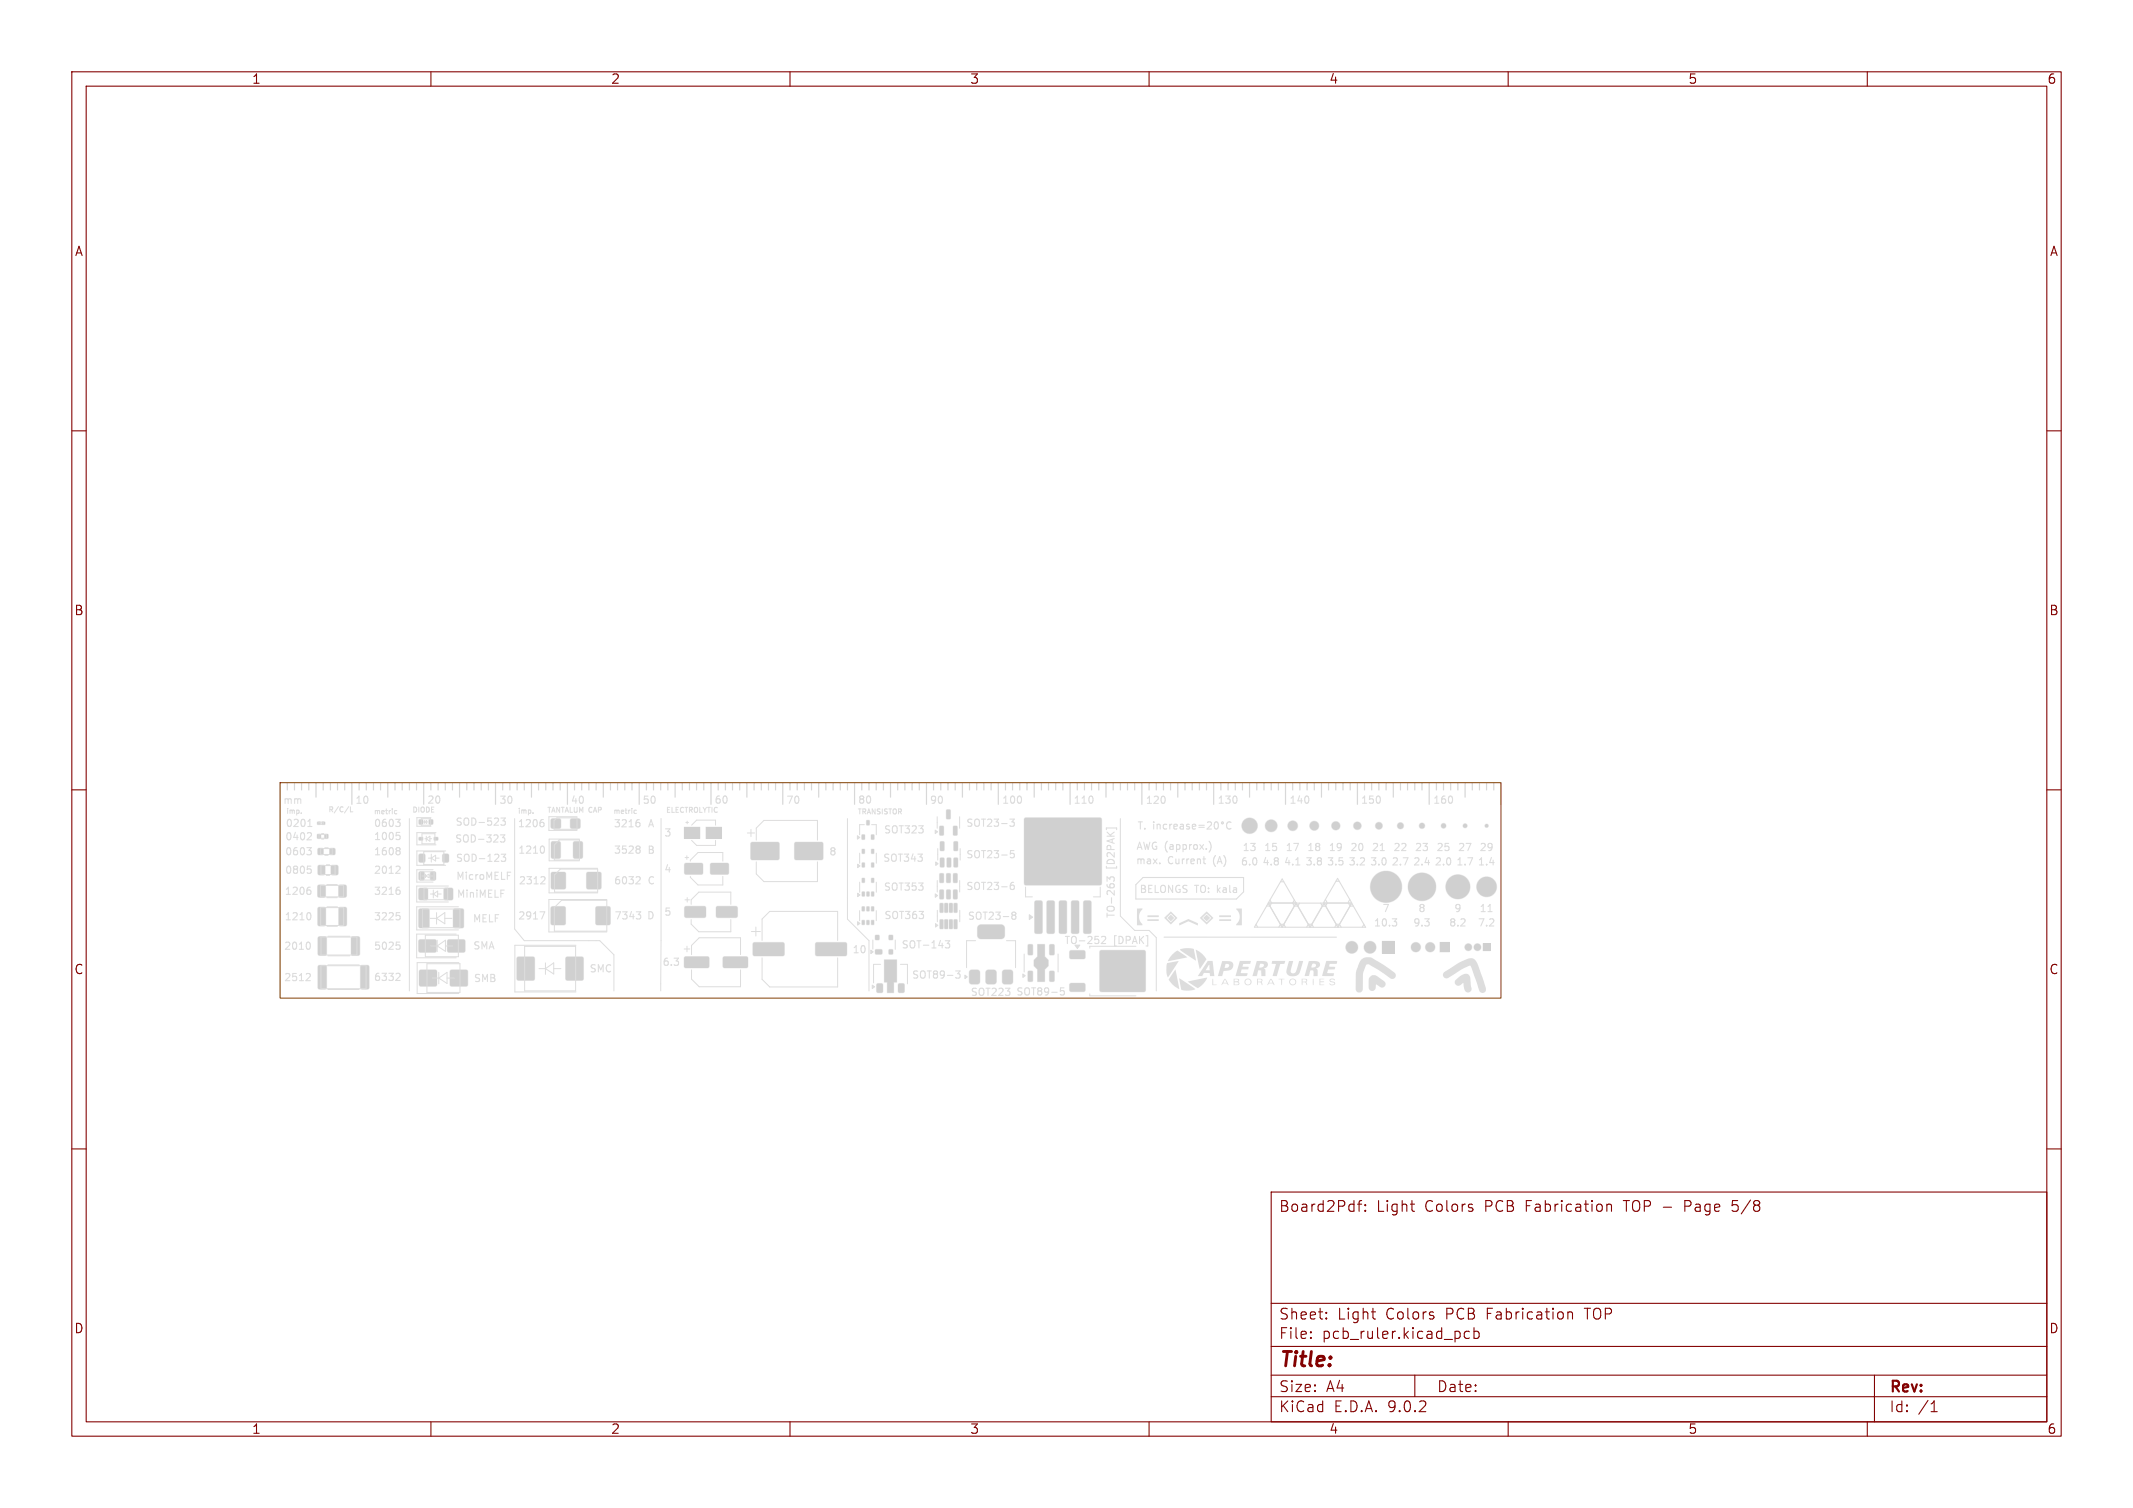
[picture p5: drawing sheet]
<svg xmlns="http://www.w3.org/2000/svg" width="297mm" height="210mm" viewBox="0 0 297 210" stroke-linecap="round" stroke-linejoin="round" font-family="sans-serif">
<defs><g id="words">
<text font-size="2.8" fill="#830000" x="178" y="190.9">Title:</text>
<g font-size="2.1" fill="#830000">
<text x="178" y="169">Board2Pdf:</text>
<text x="191.7" y="169">Light</text>
<text x="198.4" y="169">Colors</text>
<text x="206.9" y="169">PCB</text>
<text x="212.7" y="169">Fabrication</text>
<text x="226.5" y="169">TOP -</text>
<text x="235.2" y="169">Page</text>
<text x="242" y="169">5/8</text>
<text x="178" y="184">Sheet:</text>
<text x="186.2" y="184">Light</text>
<text x="193" y="184">Colors</text>
<text x="201.5" y="184">PCB</text>
<text x="207.2" y="184">Fabrication</text>
<text x="221.1" y="184">TOP</text>
<text x="178" y="186.7">File:</text>
<text x="184.1" y="186.7">pcb_ruler.kicad_pcb</text>
<text x="178" y="196.9">KiCad</text>
<text x="178" y="194.1">Size:</text>
<text x="184.7" y="194.1">A4</text>
<text x="185.7" y="196.9">E.D.A.</text>
<text x="193.3" y="196.9">9.0.2</text>
<text x="200" y="194.1">Date:</text>
<text x="263" y="194.3">Rev:</text>
<text x="263" y="196.9">Id:</text>
<text x="267.1" y="196.9">/1</text>
</g>
<g font-size="1.8" fill="#830000">
<text x="35" y="11.9">1</text>
<text x="85" y="11.9">2</text>
<text x="135" y="11.9">3</text>
<text x="185" y="11.9">4</text>
<text x="235" y="11.9">5</text>
<text x="285" y="11.9">6</text>
<text x="10.3" y="35.9">A</text>
<text x="285.4" y="35.9">A</text>
<text x="10.3" y="85.9">B</text>
<text x="285.3" y="85.9">B</text>
<text x="10.3" y="135.9">C</text>
<text x="285.3" y="135.9">C</text>
<text x="10.3" y="185.9">D</text>
<text x="285.3" y="185.9">D</text>
<text x="35" y="199.9">1</text>
<text x="85" y="199.9">2</text>
<text x="135" y="199.9">3</text>
<text x="185" y="199.9">4</text>
<text x="235" y="199.9">5</text>
<text x="285" y="199.9">6</text>
</g>
<g font-size="1.4" fill="#ddd">
<text x="135.1" y="138.9">SOT223</text>
<text x="141.4" y="138.8">SOT89-5</text>
</g>
</g></defs>
<g fill="none" stroke="#eee" stroke-width=".2">
<path d="M39 109v3M40 109v1M41 109v1M42 109v1M43 109v1M44 109v2M45 109v1M46 109v1M47 109v1M48 109v1M49 109v3M50 109v1"/>
<path d="M51 109v1M52 109v1M53 109v1M54 109v2M55 109v1M56 109v1M57 109v1M58 109v1M59 109v3M60 109v1M61 109v1M62 109v1"/>
<path d="M63 109v1M64 109v2M65 109v1M66 109v1M67 109v1M68 109v1M69 109v3M70 109v1M71 109v1M72 109v1M73 109v1M74 109v2"/>
<path d="M75 109v1M76 109v1M77 109v1M78 109v1M79 109v3M80 109v1M81 109v1M82 109v1M83 109v1M84 109v2M85 109v1M86 109v1"/>
<path d="M87 109v1M88 109v1M89 109v3M90 109v1M91 109v1M92 109v1M93 109v1M94 109v2M95 109v1M96 109v1M97 109v1M98 109v1"/>
<path d="M99 109v3M100 109v1M101 109v1M102 109v1M103 109v1M104 109v2M105 109v1M106 109v1M107 109v1M108 109v1M109 109v3M110 109v1"/>
<path d="M111 109v1M112 109v1M113 109v1M114 109v2M115 109v1M116 109v1M117 109v1M118 109v1M119 109v3M120 109v1M121 109v1M122 109v1"/>
<path d="M123 109v1M124 109v2M125 109v1M126 109v1M127 109v1M128 109v1M129 109v3M130 109v1M131 109v1M132 109v1M133 109v1M134 109v2"/>
<path d="M135 109v1M136 109v1M137 109v1M138 109v1M139 109v3M140 109v1M141 109v1M142 109v1M143 109v1M144 109v2M145 109v1M146 109v1"/>
<path d="M147 109v1M148 109v1M149 109v3M150 109v1M151 109v1M152 109v1M153 109v1M154 109v2M155 109v1M156 109v1M157 109v1M158 109v1"/>
<path d="M159 109v3M160 109v1M161 109v1M162 109v1M163 109v1M164 109v2M165 109v1M166 109v1M167 109v1M168 109v1M169 109v3M170 109v1"/>
<path d="M171 109v1M172 109v1M173 109v1M174 109v2M175 109v1M176 109v1M177 109v1M178 109v1M179 109v3M180 109v1M181 109v1M182 109v1"/>
<path d="M183 109v1M184 109v2M185 109v1M186 109v1M187 109v1M188 109v1M189 109v3M190 109v1M191 109v1M192 109v1M193 109v1M194 109v2"/>
<path d="M195 109v1M196 109v1M197 109v1M198 109v1M199 109v3M200 109v1M201 109v1M202 109v1M203 109v1M204 109v2M205 109v1M206 109v1"/>
<path d="M207 109v1M208 109v1M209 109v3"/>
</g>
<g fill="#eee" stroke="#eee" stroke-width=".14">
<path d="M149 132.4h2l.1 .2v.8l-.2 .2-1.8-.1-.2-.2z"/>
<path d="M153.2 132.4l.2-.1h5.9l.1 .1 .1 .2v5.3l-.1 .2h-.1h-5.9h-.2l-.1-.2v-5.3z"/>
<path d="M149 137l2-.1 .1 .3v.8l-.2 .1h-1.8l-.2-.2z"/>
<path d="M144.1 125.5l.8-.1 .2 .1v.2v4.1v.2h-.2h-.7l-.2-.2v-4.1z"/>
<path d="M145.8 125.5l.8-.1 .2 .1v.2v4.1v.2h-.2h-.7l-.2-.2v-4.1z"/>
<path d="M147.5 125.5l.8-.1 .2 .1 .1 .2v4.1l-.1 .2h-.2h-.7l-.2-.2v-4.1z"/>
<path d="M142.7 113.9h.2h10.2h.2l.1 .2v8.9l-.1 .2-.2 .1h-10.2l-.2-.1-.1-.2v-8.9z"/>
<path d="M149.2 125.5l.8-.1 .2 .1v.2v4.1v.2h-.2h-.7l-.2-.2v-4.1z"/>
<path d="M150.9 125.5l.8-.1 .2 .1 .1 .2v4.1l-.1 .2h-.2h-.7l-.1-.2v-4.1z"/>
<path d="M58.4 114.2h.5v.6h-.5z"/>
<path d="M59.8 114.2h.5v.6h-.5z"/>
<path d="M72 133.3l.2-.1 2.2 .1v.2v3h-.2h-2.2l-.1-.2z"/>
<path d="M78.8 133.3l.2-.1 2.2 .1v.2v3h-.2h-2.2l-.1-.2z"/>
<path d="M95.3 115.2h2.2v1.6h-2.2z"/>
<path d="M98.3 115.2h2.2v1.6h-2.2z"/>
<path d="M95.3 133.3l.2-.1h3.1l.1 .3v1.2l-.2 .1h-3.1l-.2-.2z"/>
<path d="M100.7 133.3l.2-.1h3.1l.1 .3v1.2l-.2 .1h-3.1l-.2-.2z"/>
<path d="M58.3 116.6h.6v.4h-.6z"/>
<path d="M60.4 116.6h.6v.4h-.6z"/>
<path d="M104.6 117.3h.2h3.6l.1 .2v2.1l-.2 .2-3.6-.1-.2-.2z"/>
<path d="M110.7 117.3h.2h3.6l.1 .2v2.1l-.2 .2-3.6-.1-.2-.2z"/>
<path d="M130.9 119.5h.4h.2v1.1l-.1 .2-.5-.1z"/>
<path d="M131.9 119.5h.4h.1v1.1l-.1 .2-.5-.1z"/>
<path d="M132.8 119.5h.4h.2v1.1l-.1 .2-.5-.1z"/>
<path d="M132.8 117.2h.4l.2 .1v1.1l-.1 .1-.5-.1z"/>
<path d="M130.9 117.2h.4l.2 .1v1.1l-.1 .1-.5-.1z"/>
<path d="M44.2 114.5h.4v.3h-.4z"/>
<path d="M44.8 114.5h.4v.3h-.4z"/>
<path d="M58.3 130.9l.2-.1 2.2 .1 .1 .2-.1 1.5h-.2h-2.2v-.2z"/>
<path d="M62.3 130.9l.2-.1 2.2 .1 .1 .2-.1 1.5h-.2h-2.2v-.2z"/>
<path d="M44.3 123.3l.8-.1 .2 .2v1.3l-.1 .3h-.7l-.3-.2z"/>
<path d="M47.2 123.3l.8-.1 .2 .2 .1 1.3-.2 .3h-.7l-.2-.2z"/>
<path d="M58.4 123.7h.1h1l.1 .2-.1 1.4-.2 .1-.9-.1-.1-.2z"/>
<path d="M61.9 123.7h.1h1l.1 .2-.1 1.4-.2 .1-.9-.1-.1-.2z"/>
<path d="M104.9 131.3l.2-.1 4 .1 .1 .2v1.5l-.2 .1h-4l-.2-.2z"/>
<path d="M113.6 131.3l.2-.1 4 .1 .1 .2v1.5l-.2 .1h-4l-.2-.2z"/>
<path d="M120 116.3h.4v.6h-.4z"/>
<path d="M121.3 116.3h.4v.6h-.4z"/>
<path d="M120.7 114.3h.4l-.1 .6h-.4z"/>
<path d="M44.3 120.5h.7l.3 .1v1l-.2 .2-.6 .1-.2-.2z"/>
<path d="M46.1 120.5h.7l.3 .1v1l-.2 .2-.6 .1-.2-.2z"/>
<path d="M58.4 121.4h.5l.2 .1v.9l-.1 .2h-.5l-.2-.1z"/>
<path d="M60 121.4h.5l.2 .1v.9l-.1 .2h-.5l-.2-.1z"/>
<path d="M120 128.2h.4l-.1 .6-.3-.1z"/>
<path d="M120.7 128.2h.3v.6l-.3-.1z"/>
<path d="M121.3 128.2h.4l-.1 .6-.3-.1z"/>
<path d="M121.3 126.3h.4l-.1 .6-.3-.1z"/>
<path d="M120.7 126.3h.3v.6l-.3-.1z"/>
<path d="M120 126.3h.4l-.1 .6-.3-.1z"/>
<path d="M130.9 115.1l.4-.1 .1 .1v1.1l-.1 .1h-.5z"/>
<path d="M132.8 115.1l.4-.1 .1 .1v1.1l-.1 .1h-.5z"/>
<path d="M131.8 112.8l.4-.1 .1 .1 .1 1.1-.1 .2-.5-.1z"/>
<path d="M58.4 135.1h.2h2.2v.2v2l-.2 .1-2.2-.1-.1-.2z"/>
<path d="M62.7 135.1h.2h2.2v.2v2l-.2 .1-2.2-.1-.1-.2z"/>
<path d="M76.8 121.5l.2-.1 1.7 .1 .1 .2-.1 2.1h-.2h-1.7l-.1-.2z"/>
<path d="M81.7 121.5l.2-.1 1.7 .1 .1 .2-.1 2.1h-.1h-1.8v-.2z"/>
<path d="M95.4 126.3l.1-.1h2.6l.2 .3v1.1l-.2 .2h-2.6l-.2-.2z"/>
<path d="M99.8 126.3l.2-.1h2.5l.2 .3v1.1l-.3 .2h-2.5l-.2-.2z"/>
<path d="M121.9 132.3l.8-.1 .1 .2v.4l-.1 .1h-.7l-.2-.2z"/>
<path d="M123.8 132.3h.5v.6h-.5z"/>
<path d="M123.8 130.3h.5v.6h-.5z"/>
<path d="M121.9 130.3h.5v.6h-.5z"/>
<path d="M143.2 135.3l.4-.1 .2 .1v1.2l-.1 .2h-.4l-.2-.1z"/>
<path d="M144.5 131.5h1v1.7l.5 .5v.8l-.5 .5v1.7h-1v-1.7l-.5-.5v-.8l.5-.5z"/>
<path d="M146.2 135.3l.4-.1 .2 .1v1.2l-.1 .2h-.4l-.2-.1z"/>
<path d="M146.2 131.6l.4-.1 .2 .1v1.2l-.1 .2h-.4l-.2-.1z"/>
<path d="M143.2 131.6l.4-.1 .2 .1v1.2l-.1 .2h-.4l-.2-.1z"/>
<path d="M76.8 117.2h1l.2 .1 .1 2-.2 .2-.9 .1-.3-.2z"/>
<path d="M79.9 117.2h1l.2 .1v2l-.1 .2-.9 .1-.3-.2z"/>
<path d="M130.9 123.9h.4l.1 .1v1.1l-.1 .1-.5-.1z"/>
<path d="M131.8 123.9h.4l.2 .1v1.1l-.1 .1-.5-.1z"/>
<path d="M132.8 123.9h.4l.1 .1v1.1l-.1 .1-.5-.1z"/>
<path d="M132.8 121.7l.4-.1 .1 .1v1.1l-.1 .1h-.5z"/>
<path d="M131.8 121.7l.4-.1 .2 .1v1.1l-.1 .1h-.5z"/>
<path d="M130.9 121.7l.4-.1 .1 .1v1.1l-.1 .1h-.5z"/>
<path d="M44.2 116.2h.4v.6h-.4z"/>
<path d="M45.2 116.2h.5v.6h-.5z"/>
<path d="M44.3 126.4l.8-.1 .2 .2 .1 2.2-.2 .2-.7 .1-.2-.2z"/>
<path d="M47.2 126.4l.8-.1 .3 .2v2.2l-.2 .2-.7 .1-.2-.2z"/>
<path d="M135 135.2l.3-.1h.9l.2 .1v1.5l-.1 .3-1 .1-.3-.2-.1-.2z"/>
<path d="M137.3 135.2l.3-.1h.9l.2 .1v1.5l-.1 .3-1 .1-.3-.2-.1-.2z"/>
<path d="M136.2 128.9l.4-.1h3l.3 .4-.1 1.3-.2 .2-.2 .1-3-.1-.2-.2-.1-.2v-1.1z"/>
<path d="M139.6 135.2l.3-.1h.9l.2 .1v1.5l-.1 .3-1 .1-.3-.2-.1-.2z"/>
<path d="M58.4 126.6l1.1-.1 .3 .2v2.3l-.2 .2h-1.1l-.2-.1z"/>
<path d="M63.2 126.6l1.1-.1 .3 .2v2.3l-.2 .2h-1.1l-.2-.1z"/>
<path d="M120 120.2h.4l-.1 .6-.3-.1z"/>
<path d="M121.3 120.2h.4l-.1 .6-.3-.1z"/>
<path d="M121.3 118.3h.4l-.1 .6-.3-.1z"/>
<path d="M120 118.3h.4l-.1 .6-.3-.1z"/>
<path d="M44.3 134.5l.9-.1 .3 .2v2.9l-.2 .2-.8 .1-.2-.2v-2.9z"/>
<path d="M50.3 134.5l.9-.1 .2 .2v2.9l-.1 .2-.9 .1-.2-.2v-2.9z"/>
<path d="M130.9 128.1h.4l.1 1.1-.1 .2-.4-.1z"/>
<path d="M131.5 128.1h.5v1.1l-.1 .2-.4-.1z"/>
<path d="M132.2 128.1h.4l.1 1.1-.1 .2-.4-.1z"/>
<path d="M132.8 128.1h.5v1.1l-.1 .2-.4-.1z"/>
<path d="M132.8 125.8h.5v1.2l-.1 .1-.4-.1z"/>
<path d="M132.2 125.8h.4l.1 1.2-.1 .1-.4-.1z"/>
<path d="M131.5 125.8h.5v1.2l-.1 .1-.4-.1z"/>
<path d="M130.9 125.8h.4l.1 1.2-.1 .1-.4-.1z"/>
<path d="M122.1 137h.6l.2 .1v.9l-.1 .2-.5 .1-.2-.2z"/>
<path d="M123.1 133.7h1.8v3.1h-.5v1.5h-.9v-1.5h-.4z"/>
<path d="M125.1 137h.6l.2 .1v.9l-.1 .2-.5 .1-.2-.2z"/>
<path d="M44.3 130.5l.9-.1 .3 .2v2.2l-.2 .3h-.8l-.2-.2z"/>
<path d="M49 130.5l.9-.1 .2 .2v2.2l-.1 .3h-.9l-.2-.2z"/>
<path d="M76.8 114.1l.1-.1 1.1 .1 .1 .1-.1 1.1-.1 .1-1.1-.1-.1-.2z"/>
<path d="M79.5 114.1l.1-.1 1.1 .1 .1 .1-.1 1.1-.1 .1-1.1-.1-.1-.2z"/>
<path d="M58.4 119h.7v1h-.7z"/>
<path d="M61.7 119h.7v1h-.7z"/>
<path d="M76.8 126.3l.1-.1 1.8 .1 .1 .2-.1 2.2-.2 .1-1.7-.1-.1-.1z"/>
<path d="M83 126.3l.2-.1 1.7 .1 .1 .2-.1 2.2-.2 .1-1.7-.1-.1-.1z"/>
<path d="M44.3 118.2h.7v.8h-.7z"/>
<path d="M45.9 118.2h.7v.8h-.7z"/>
<path d="M120 124.2h.4l-.1 .6h-.3z"/>
<path d="M120.7 124.2h.4l-.1 .6h-.3z"/>
<path d="M121.3 124.2h.4l-.1 .6h-.3z"/>
<path d="M121.3 122.3h.4l-.1 .6h-.3z"/>
<path d="M120 122.3h.4l-.1 .6h-.3z"/>
<path d="M95.4 120.3l2.3-.1 .2 .2v1.2l-.3 .2h-2.2l-.1-.3z"/>
<path d="M99 120.3l2.3-.1 .2 .2v1.2l-.3 .2h-2.2l-.1-.3z"/>
<path d="M200.5 131.2h1.3v1.4h-1.3z"/>
<path d="M192.5 131.1h1.7v1.7h-1.7z"/>
<path d="M206.5 131.4h1v1h-1z"/>
<circle cx="174" cy="115" r="1.1"/>
<circle cx="177" cy="115" r=".85"/>
<circle cx="180" cy="115" r=".7"/>
<circle cx="183" cy="115" r=".65"/>
<circle cx="186" cy="115" r=".6"/>
<circle cx="189" cy="115" r=".55"/>
<circle cx="192" cy="115" r=".5"/>
<circle cx="193" cy="123.5" r="2.2"/>
<circle cx="195" cy="115" r=".45"/>
<circle cx="198" cy="115" r=".4"/>
<circle cx="198" cy="123.5" r="1.95"/>
<circle cx="201" cy="115" r=".35"/>
<circle cx="203" cy="123.5" r="1.7"/>
<circle cx="204" cy="115" r=".3"/>
<circle cx="207" cy="115" r=".25"/>
<circle cx="207" cy="123.5" r="1.4"/>
<circle cx="199.1" cy="131.9" r=".67"/>
<circle cx="197.1" cy="131.9" r=".67"/>
<circle cx="190.8" cy="131.9" r=".85"/>
<circle cx="188.2" cy="131.9" r=".85"/>
<circle cx="205.7" cy="131.9" r=".5"/>
<circle cx="204.5" cy="131.9" r=".5"/>
</g>
<g fill="#fff" stroke="#fff" stroke-width=".14">
<circle cx="174" cy="115" r="1"/>
<circle cx="177" cy="115" r=".75"/>
<circle cx="180" cy="115" r=".6"/>
<circle cx="183" cy="115" r=".55"/>
<circle cx="186" cy="115" r=".5"/>
<circle cx="189" cy="115" r=".45"/>
<circle cx="192" cy="115" r=".4"/>
<circle cx="193" cy="123.5" r="2"/>
<circle cx="195" cy="115" r=".35"/>
<circle cx="198" cy="115" r=".3"/>
<circle cx="198" cy="123.5" r="1.75"/>
<circle cx="201" cy="115" r=".25"/>
<circle cx="203" cy="123.5" r="1.5"/>
<circle cx="204" cy="115" r=".2"/>
<circle cx="207" cy="115" r=".15"/>
<circle cx="207" cy="123.5" r="1.25"/>
<circle cx="201.1" cy="131.9" r=".4"/>
<circle cx="199.1" cy="131.9" r=".4"/>
<circle cx="197.1" cy="131.9" r=".4"/>
<circle cx="193.3" cy="131.9" r=".5"/>
<circle cx="190.8" cy="131.9" r=".5"/>
<circle cx="188.2" cy="131.9" r=".5"/>
<circle cx="207" cy="131.9" r=".33"/>
<circle cx="205.7" cy="131.9" r=".33"/>
<circle cx="204.5" cy="131.9" r=".33"/>
</g>
<g fill="#d0d0d0">
<path d="M123.1 133.7h1.8v3.1h-.5v1.5h-.9v-1.5h-.4z"/>
<path d="M122.1 137h.6l.2 .1v.9l-.1 .2-.5 .1-.2-.1z"/>
<path d="M125.1 137h.6l.2 .1v.9l-.1 .2-.5 .1-.2-.1z"/>
<path d="M153.2 132.4l.2-.1h5.9l.1 .1 .1 .2v5.3l-.1 .2h-.1h-5.9h-.2l-.1-.2v-5.3z"/>
<path d="M149 137l2-.1 .1 .2v.9l-.2 .1h-1.8l-.2-.2z"/>
<path d="M44.3 134.5l.9-.1 .3 .2v2.9l-.2 .3h-.9l-.1-.2z"/>
<path d="M50.3 134.5l.9-.1 .2 .2v2.9l-.2 .3h-.8l-.2-.2z"/>
<path d="M58.4 135.1h.2h2.2v.2v2l-.2 .1-2.2-.1-.1-.2z"/>
<path d="M62.7 135.1h.2h2.2v.2v2l-.2 .1-2.2-.1-.1-.2z"/>
<path d="M135.1 135.2l.2-.1h.8l.3 .1v1.5l-.1 .3-1 .1-.3-.2-.1-1.5z"/>
<path d="M137.4 135.2l.2-.1h.8l.3 .1v1.5l-.1 .3-1 .1-.3-.2-.1-1.5z"/>
<path d="M139.7 135.2l.2-.1h.8l.3 .1v1.5l-.1 .3-1 .1-.3-.2-.1-1.5z"/>
<path d="M144.5 131.5h1v1.7l.5 .5v.8l-.5 .5v1.7h-1v-1.7l-.5-.5v-.8l.5-.5z"/>
<path d="M143.2 135.3l.4-.1 .2 .1v1.2l-.1 .2h-.4l-.2-.1z"/>
<path d="M146.2 135.3l.4-.1 .2 .1v1.2l-.1 .2h-.4l-.2-.1z"/>
<path d="M72 133.3l2.2-.1 .2 .2v2.9l-.1 .2h-2.1l-.2-.1-.1-2.9z"/>
<path d="M78.8 133.3l2.2-.1 .2 .2v2.9l-.1 .2h-2.1l-.2-.1-.1-2.9z"/>
<path d="M95.3 133.3l.2-.1h3.1l.1 .3v1.2l-.2 .1h-3.1l-.2-.2z"/>
<path d="M100.7 133.3l.2-.1h3.1l.1 .3v1.2l-.2 .1h-3.1l-.2-.2z"/>
<path d="M149 132.4h2l.1 .1v.9l-.2 .2-1.8-.1-.2-.2z"/>
<path d="M104.9 131.3l.2-.1 4 .1 .1 .2v1.5l-.2 .1h-4l-.2-.2z"/>
<path d="M113.6 131.3l.2-.1 4 .1 .1 .2v1.5l-.2 .1h-4l-.2-.2z"/>
<path d="M44.3 130.5l.9-.1 .3 .2v2.2l-.2 .3h-.8l-.2-.2z"/>
<path d="M49 130.5l.9-.1 .2 .2v2.2l-.1 .3h-.9l-.2-.2z"/>
<path d="M143.2 131.6l.4-.1 .2 .1v1.2l-.1 .2h-.4l-.2-.1z"/>
<path d="M146.2 131.6l.4-.1 .2 .1v1.2l-.1 .2h-.4l-.2-.1z"/>
<path d="M121.9 132.3l.8-.1 .1 .2v.4l-.1 .1h-.7l-.2-.2z"/>
<path d="M123.8 132.3h.5v.6h-.5z"/>
<path d="M192.5 131.1h1.7v1.7h-1.7z"/>
<path d="M58.3 130.9l.2-.1 2.2 .1 .1 .2-.1 1.4-.2 .1h-2.1l-.1-.2z"/>
<path d="M62.3 130.9l.2-.1 2.2 .1 .1 .2-.1 1.4-.2 .1h-2.1l-.1-.2z"/>
<path d="M200.5 131.2h1.3v1.4h-1.3z"/>
<path d="M206.5 131.4h1v1h-1z"/>
<path d="M121.9 130.3h.5v.6h-.5z"/>
<path d="M123.8 130.3h.5v.6h-.5z"/>
<path d="M136.2 128.9l.4-.1h3l.3 .4-.1 1.3-.2 .2-.2 .1-3-.1-.2-.2-.1-.2v-1.1z"/>
<path d="M144.1 125.5l.8-.1 .2 .2v4.2l-.1 .2h-.8l-.1-.2-.1-4.1z"/>
<path d="M145.8 125.5l.8-.1 .2 .2v4.2l-.1 .2h-.8l-.1-.2-.1-4.1z"/>
<path d="M147.5 125.5l.8-.1 .2 .2 .1 4.2-.2 .2h-.8l-.1-.2-.1-4.1z"/>
<path d="M149.2 125.5l.8-.1 .2 .2v4.2l-.1 .2h-.8l-.1-.2-.1-4.1z"/>
<path d="M150.9 125.5l.8-.1 .2 .2 .1 4.2-.2 .2h-.8l-.1-.2v-4.1z"/>
<path d="M130.9 128.1h.4l.1 1.1-.1 .2-.4-.1z"/>
<path d="M131.5 128.1h.5v1.1l-.1 .2-.4-.1z"/>
<path d="M132.2 128.1h.4l.1 1.1-.1 .2-.4-.1z"/>
<path d="M132.8 128.1h.5v1.1l-.1 .2-.4-.1z"/>
<path d="M58.4 126.6l1.1-.1 .3 .2v2.3l-.2 .2h-1.1l-.2-.1z"/>
<path d="M63.2 126.6l1.1-.1 .3 .2v2.3l-.2 .2h-1.1l-.2-.1z"/>
<path d="M44.3 126.4l.8-.1 .2 .2 .1 2.2-.2 .2-.8 .1-.1-.2z"/>
<path d="M47.2 126.4l.8-.1 .3 .2v2.2l-.2 .2-.7 .1-.2-.2z"/>
<path d="M76.8 126.3l1.7-.1 .2 .1 .1 2.3-.2 .2h-1.7l-.2-.1v-2.2z"/>
<path d="M83 126.3l1.7-.1 .3 .1v2.3l-.1 .2h-1.7l-.2-.1-.1-2.2z"/>
<path d="M120 128.2h.4l-.1 .6-.3-.1z"/>
<path d="M120.7 128.2h.3v.6l-.3-.1z"/>
<path d="M121.3 128.2h.4l-.1 .6-.3-.1z"/>
<path d="M95.4 126.3l.1-.1h2.6l.2 .3v1.1l-.2 .2h-2.6l-.2-.2z"/>
<path d="M99.8 126.3l.2-.1h2.5l.2 .3v1.1l-.3 .2h-2.5l-.2-.2z"/>
<path d="M130.9 125.8h.4l.1 1.2-.1 .1-.4-.1z"/>
<path d="M131.5 125.8h.5v1.2l-.1 .1-.4-.1z"/>
<path d="M132.2 125.8h.4l.1 1.2-.1 .1-.4-.1z"/>
<path d="M132.8 125.8h.5v1.2l-.1 .1-.4-.1z"/>
<path d="M120 126.3h.4l-.1 .6-.3-.1z"/>
<path d="M120.7 126.3h.3v.6l-.3-.1z"/>
<path d="M121.3 126.3h.4l-.1 .6-.3-.1z"/>
<path d="M58.4 123.7h.9l.2 .1 .1 1.3-.1 .2-1 .1-.2-.2v-1.3z"/>
<path d="M61.9 123.7h.9l.2 .1 .1 1.3-.1 .2-1 .1-.2-.2v-1.3z"/>
<path d="M130.9 123.9h.4l.1 .1v1.1l-.1 .1-.5-.1z"/>
<path d="M131.8 123.9h.4l.2 .1v1.1l-.1 .1-.5-.1z"/>
<path d="M132.8 123.9h.4l.1 .1v1.1l-.1 .1-.5-.1z"/>
<path d="M44.3 123.3l.8-.1 .2 .2v1.3l-.1 .3h-.8l-.2-.2z"/>
<path d="M47.2 123.3l.8-.1 .2 .2 .1 1.3-.2 .3h-.8l-.1-.2z"/>
<path d="M120 124.2h.4l-.1 .6h-.3z"/>
<path d="M120.7 124.2h.4l-.1 .6h-.3z"/>
<path d="M121.3 124.2h.4l-.1 .6h-.3z"/>
<path d="M76.8 121.5l.2-.1 1.7 .1 .1 .2-.1 2.1h-.2h-1.7l-.1-.2z"/>
<path d="M81.7 121.5l.2-.1 1.7 .1 .1 .2-.1 2.1h-.1h-1.8v-.2z"/>
<path d="M142.7 113.9h.2h10.2h.2l.1 .2v8.9l-.1 .2-.2 .1h-10.2l-.2-.1-.1-.2v-8.9z"/>
<path d="M130.9 121.7l.4-.1 .1 .1v1.1l-.1 .1h-.5z"/>
<path d="M131.8 121.7l.4-.1 .2 .1v1.1l-.1 .1h-.5z"/>
<path d="M132.8 121.7l.4-.1 .1 .1v1.1l-.1 .1h-.5z"/>
<path d="M120 122.3h.4l-.1 .6h-.3z"/>
<path d="M121.3 122.3h.4l-.1 .6h-.3z"/>
<path d="M58.4 121.4h.5l.2 .1v.9l-.1 .2h-.5l-.2-.1z"/>
<path d="M60 121.4h.5l.2 .1v.9l-.1 .2h-.5l-.2-.1z"/>
<path d="M44.3 120.5h.7l.2 .1 .1 1-.1 .2-.7 .1-.2-.1z"/>
<path d="M46.1 120.5h.7l.3 .1v1l-.1 .2-.7 .1-.2-.1z"/>
<path d="M95.4 120.3l2.3-.1 .2 .2v1.2l-.3 .2h-2.2l-.1-.3z"/>
<path d="M99 120.3l2.3-.1 .2 .2v1.2l-.3 .2h-2.2l-.1-.3z"/>
<path d="M120 120.2h.4l-.1 .6-.3-.1z"/>
<path d="M121.3 120.2h.4l-.1 .6-.3-.1z"/>
<path d="M130.9 119.5h.4h.2v1.1l-.1 .2-.5-.1z"/>
<path d="M131.9 119.5h.4h.1v1.1l-.1 .2-.5-.1z"/>
<path d="M132.8 119.5h.4h.2v1.1l-.1 .2-.5-.1z"/>
<path d="M58.4 119l.6-.1 .2 .1v.9l-.1 .2h-.6l-.2-.1z"/>
<path d="M61.7 119l.6-.1 .2 .1v.9l-.1 .2h-.6l-.2-.1z"/>
<path d="M104.6 117.3h.2h3.6l.1 .2v2.2l-.2 .1-3.7-.1-.1-.2z"/>
<path d="M110.7 117.3h.2h3.6l.1 .2v2.2l-.2 .1-3.7-.1-.1-.2z"/>
<path d="M76.8 117.2h1l.2 .1 .1 2-.2 .2-.9 .1-.3-.2z"/>
<path d="M79.9 117.2h1l.2 .1v2l-.1 .2-.9 .1-.3-.2z"/>
<path d="M44.3 118.2h.7v.8h-.7z"/>
<path d="M45.9 118.2h.7v.8h-.7z"/>
<path d="M120 118.3h.4l-.1 .6-.3-.1z"/>
<path d="M121.3 118.3h.4l-.1 .6-.3-.1z"/>
<path d="M130.9 117.2h.4l.2 .1v1.1l-.1 .1-.5-.1z"/>
<path d="M132.8 117.2h.4l.2 .1v1.1l-.1 .1-.5-.1z"/>
<path d="M58.3 116.6h.6v.4h-.6z"/>
<path d="M60.4 116.6h.6v.4h-.6z"/>
<path d="M120 116.3h.4v.6h-.4z"/>
<path d="M121.3 116.3h.4v.6h-.4z"/>
<path d="M44.2 116.2h.4v.6h-.4z"/>
<path d="M45.2 116.2h.5v.6h-.5z"/>
<path d="M95.3 115.2h2.2v1.6h-2.2z"/>
<path d="M98.3 115.2h2.2v1.6h-2.2z"/>
<path d="M130.9 115.1l.4-.1 .1 .1v1.1l-.1 .1h-.5z"/>
<path d="M132.8 115.1l.4-.1 .1 .1v1.1l-.1 .1h-.5z"/>
<path d="M76.8 114.1l.1-.1 1.1 .1 .1 .1-.1 1.1-.1 .1-1.1-.1-.1-.2z"/>
<path d="M79.5 114.1l.1-.1 1.1 .1 .1 .1-.1 1.1-.1 .1-1.1-.1-.1-.2z"/>
<path d="M120.7 114.3h.4l-.1 .6h-.4z"/>
<path d="M44.2 114.5h.4v.3h-.4z"/>
<path d="M44.8 114.5h.4v.3h-.4z"/>
<path d="M58.4 114.2h.5v.6h-.5z"/>
<path d="M59.8 114.2h.5v.6h-.5z"/>
<path d="M131.8 112.8l.4-.1 .1 .1 .1 1.1-.1 .2-.5-.1z"/>
<path d="M39 109v3.1z"/>
<path d="M49 109v3.1z"/>
<path d="M59 109v3.1z"/>
<path d="M69 109v3.1z"/>
<path d="M79 109v3.1z"/>
<path d="M89 109v3.1z"/>
<path d="M99 109v3.1z"/>
<path d="M109 109v3.1z"/>
<path d="M119 109v3.1z"/>
<path d="M129 109v3.1z"/>
<path d="M139 109v3.1z"/>
<path d="M149 109v3.1z"/>
<path d="M159 109v3.1z"/>
<path d="M169 109v3.1z"/>
<path d="M179 109v3.1z"/>
<path d="M189 109v3.1z"/>
<path d="M199 109v3.1z"/>
<path d="M209 109v3.1z"/>
<path d="M44 109v2.1z"/>
<path d="M54 109v2.1z"/>
<path d="M64 109v2.1z"/>
<path d="M74 109v2.1z"/>
<path d="M84 109v2.1z"/>
<path d="M94 109v2.1z"/>
<path d="M104 109v2.1z"/>
<path d="M114 109v2.1z"/>
<path d="M124 109v2.1z"/>
<path d="M134 109v2.1z"/>
<path d="M144 109v2.1z"/>
<path d="M154 109v2.1z"/>
<path d="M164 109v2.1z"/>
<path d="M174 109h.1l-.1 2.1z"/>
<path d="M184 109h.1l-.1 2.1z"/>
<path d="M194 109h.1l-.1 2.1z"/>
<path d="M204 109h.1l-.1 2.1z"/>
<path d="M40 109v1.1z"/>
<path d="M41 109v1.1z"/>
<path d="M42 109v1.1z"/>
<path d="M43 109v1.1z"/>
<path d="M45 109v1.1z"/>
<path d="M46 109h.1l-.1 1.1z"/>
<path d="M47 109v1.1z"/>
<path d="M48 109v1.1z"/>
<path d="M50 109v1.1z"/>
<path d="M51 109h.1l-.1 1.1z"/>
<path d="M52 109h.1l-.1 1.1z"/>
<path d="M53 109v1.1z"/>
<path d="M55 109v1.1z"/>
<path d="M56 109h.1l-.1 1.1z"/>
<path d="M57 109h.1l-.1 1.1z"/>
<path d="M58 109v1.1z"/>
<path d="M60 109v1.1z"/>
<path d="M61 109h.1l-.1 1.1z"/>
<path d="M62 109h.1l-.1 1.1z"/>
<path d="M63 109v1.1z"/>
<path d="M65 109v1.1z"/>
<path d="M66 109h.1l-.1 1.1z"/>
<path d="M67 109h.1l-.1 1.1z"/>
<path d="M68 109v1.1z"/>
<path d="M70 109v1.1z"/>
<path d="M71 109v1.1z"/>
<path d="M72 109h.1l-.1 1.1z"/>
<path d="M73 109v1.1z"/>
<path d="M75 109v1.1z"/>
<path d="M76 109v1.1z"/>
<path d="M77 109h.1l-.1 1.1z"/>
<path d="M78 109v1.1z"/>
<path d="M80 109v1.1z"/>
<path d="M81 109v1.1z"/>
<path d="M82 109h.1l-.1 1.1z"/>
<path d="M83 109v1.1z"/>
<path d="M85 109h.1l-.1 1.1z"/>
<path d="M86 109v1.1z"/>
<path d="M87 109v1.1z"/>
<path d="M88 109h.1l-.1 1.1z"/>
<path d="M90 109h.1l-.1 1.1z"/>
<path d="M91 109v1.1z"/>
<path d="M92 109v1.1z"/>
<path d="M93 109h.1l-.1 1.1z"/>
<path d="M95 109h.1l-.1 1.1z"/>
<path d="M96 109v1.1z"/>
<path d="M97 109v1.1z"/>
<path d="M98 109h.1l-.1 1.1z"/>
<path d="M100 109h.1l-.1 1.1z"/>
<path d="M101 109v1.1z"/>
<path d="M102 109v1.1z"/>
<path d="M103 109h.1l-.1 1.1z"/>
<path d="M105 109h.1l-.1 1.1z"/>
<path d="M106 109v1.1z"/>
<path d="M107 109v1.1z"/>
<path d="M108 109h.1l-.1 1.1z"/>
<path d="M110 109h.1l-.1 1.1z"/>
<path d="M111 109v1.1z"/>
<path d="M112 109v1.1z"/>
<path d="M113 109h.1l-.1 1.1z"/>
<path d="M115 109h.1l-.1 1.1z"/>
<path d="M116 109v1.1z"/>
<path d="M117 109v1.1z"/>
<path d="M118 109h.1l-.1 1.1z"/>
<path d="M120 109h.1l-.1 1.1z"/>
<path d="M121 109v1.1z"/>
<path d="M122 109v1.1z"/>
<path d="M123 109h.1l-.1 1.1z"/>
<path d="M125 109h.1l-.1 1.1z"/>
<path d="M126 109v1.1z"/>
<path d="M127 109v1.1z"/>
<path d="M128 109h.1l-.1 1.1z"/>
<path d="M130 109h.1l-.1 1.1z"/>
<path d="M131 109v1.1z"/>
<path d="M132 109v1.1z"/>
<path d="M133 109v1.1z"/>
<path d="M135 109h.1l-.1 1.1z"/>
<path d="M136 109v1.1z"/>
<path d="M137 109v1.1z"/>
<path d="M138 109v1.1z"/>
<path d="M140 109h.1l-.1 1.1z"/>
<path d="M141 109v1.1z"/>
<path d="M142 109v1.1z"/>
<path d="M143 109v1.1z"/>
<path d="M145 109h.1l-.1 1.1z"/>
<path d="M146 109v1.1z"/>
<path d="M147 109v1.1z"/>
<path d="M148 109v1.1z"/>
<path d="M150 109h.1l-.1 1.1z"/>
<path d="M151 109v1.1z"/>
<path d="M152 109v1.1z"/>
<path d="M153 109v1.1z"/>
<path d="M155 109h.1l-.1 1.1z"/>
<path d="M156 109v1.1z"/>
<path d="M157 109v1.1z"/>
<path d="M158 109v1.1z"/>
<path d="M160 109h.1l-.1 1.1z"/>
<path d="M161 109v1.1z"/>
<path d="M162 109v1.1z"/>
<path d="M163 109v1.1z"/>
<path d="M165 109h.1l-.1 1.1z"/>
<path d="M166 109v1.1z"/>
<path d="M167 109h.1l-.1 1.1z"/>
<path d="M168 109v1.1z"/>
<path d="M170 109h.1l-.1 1.1z"/>
<path d="M171 109h.1l-.1 1.1z"/>
<path d="M172 109v1.1z"/>
<path d="M173 109v1.1z"/>
<path d="M175 109v1.1z"/>
<path d="M176 109v1.1z"/>
<path d="M177 109h.1l-.1 1.1z"/>
<path d="M178 109v1.1z"/>
<path d="M180 109h.1l-.1 1.1z"/>
<path d="M181 109h.1l-.1 1.1z"/>
<path d="M182 109v1.1z"/>
<path d="M183 109v1.1z"/>
<path d="M185 109v1.1z"/>
<path d="M186 109v1.1z"/>
<path d="M187 109h.1l-.1 1.1z"/>
<path d="M188 109v1.1z"/>
<path d="M190 109h.1l-.1 1.1z"/>
<path d="M191 109h.1l-.1 1.1z"/>
<path d="M192 109v1.1z"/>
<path d="M193 109v1.1z"/>
<path d="M195 109v1.1z"/>
<path d="M196 109v1.1z"/>
<path d="M197 109h.1l-.1 1.1z"/>
<path d="M198 109v1.1z"/>
<path d="M200 109v1.1z"/>
<path d="M201 109h.1l-.1 1.1z"/>
<path d="M202 109v1.1z"/>
<path d="M203 109v1.1z"/>
<path d="M205 109v1.1z"/>
<path d="M206 109v1.1z"/>
<path d="M207 109h.1l-.1 1.1z"/>
<path d="M208 109v1.1z"/>
<circle cx="188.2" cy="131.9" r=".85"/>
<circle cx="190.8" cy="131.9" r=".85"/>
<circle cx="197.1" cy="131.9" r=".68"/>
<circle cx="199.1" cy="131.9" r=".67"/>
<circle cx="204.5" cy="131.9" r=".5"/>
<circle cx="205.7" cy="131.9" r=".5"/>
<circle cx="193" cy="123.5" r="2.2"/>
<circle cx="198" cy="123.5" r="1.95"/>
<circle cx="203" cy="123.5" r="1.7"/>
<circle cx="207" cy="123.5" r="1.4"/>
<circle cx="174" cy="115" r="1.1"/>
<circle cx="177" cy="115" r=".85"/>
<circle cx="180" cy="115" r=".7"/>
<circle cx="183" cy="115" r=".65"/>
<circle cx="186" cy="115" r=".6"/>
<circle cx="189" cy="115" r=".55"/>
<circle cx="192" cy="115" r=".5"/>
<circle cx="195" cy="115" r=".45"/>
<circle cx="198" cy="115" r=".4"/>
<circle cx="201" cy="115" r=".35"/>
<circle cx="204" cy="115" r=".3"/>
<circle cx="207" cy="115" r=".25"/>
</g>
<g fill="none" stroke="#ddd" stroke-width=".15">
<path d="M40.1 118.1l.1-.1a.53 .53 0 0 1 .3 .5 .53 .53 0 0 1-.3 .5 .66 .66 0 0 1-.1-.9zM40.1 116h.1a.53 .53 0 0 1 .3 .5 .53 .53 0 0 1-.3 .5 .66 .66 0 0 1-.1-1zM40.1 114.1h.1a.53 .53 0 0 1 .4 .5 .53 .53 0 0 1-.4 .5 .66 .66 0 0 1-.1-1zM41 114.2l.3-.1 .2 .3-.6 .7h.6M41.1 115.9l-.2 .7h.6M41.3 118l-.2 .1a.67 .67 0 0 0 0 .9l.3-.1v-.3l-.1-.2-.3 .1-.1 .1M41.4 116.3v.7M42 118.1l.1-.1a.53 .53 0 0 1 .3 .5 .53 .53 0 0 1-.3 .5 .66 .66 0 0 1-.1-.9zM42 116h.1a.53 .53 0 0 1 .3 .5 .53 .53 0 0 1-.3 .5 .66 .66 0 0 1-.1-1zM42 114.1h.1a.53 .53 0 0 1 .4 .5 .53 .53 0 0 1-.4 .5 .66 .66 0 0 1-.1-1zM42.7 118h.6l-.3 .4 .3 .1v.4l-.1 .1-.5-.1M42.8 116.1l.4-.1 .2 .2-.7 .8h.7"/>
<path d="M42.9 115.1h.5M42.9 114.4l.2-.3v1M49.7 111.9h.6M49.7 111.2l.3-.3v1M50.7 111l.2-.1a.53 .53 0 0 1 .3 .5 .53 .53 0 0 1-.3 .5l-.2-.1v-.3zM52.3 118.3l.3-.3v1M52.3 119h.6M52.3 116.9h.6M52.3 116.2l.3-.3v1M52.4 114.1h.1a.53 .53 0 0 1 .4 .5 .53 .53 0 0 1-.4 .5 .66 .66 0 0 1-.1-1zM53.3 116l.2-.1a.53 .53 0 0 1 .3 .5 .53 .53 0 0 1-.3 .5l-.2-.1-.1-.3zM53.7 118l-.3 .1a.67 .67 0 0 0 0 .9l.4-.1v-.3l-.2-.2-.3 .1-.1 .1"/>
<path d="M53.7 114.1h-.3a.67 .67 0 0 0 0 1l.4-.1v-.3l-.2-.2h-.2l-.2 .2M54.3 116l.1-.1a.53 .53 0 0 1 .4 .5 .53 .53 0 0 1-.4 .5l-.1-.1-.1-.3zM54.3 114.1h.1a.53 .53 0 0 1 .4 .5 .53 .53 0 0 1-.4 .5 .66 .66 0 0 1-.1-1zM54.3 118.1l.1-.1a.53 .53 0 0 1 .4 .5 .53 .53 0 0 1-.4 .5 .66 .66 0 0 1-.1-.9zM55.1 114.1h.6l-.3 .4 .3 .1v.4l-.2 .1-.4-.1M55.3 118.5l-.2 .2v.2l.2 .1h.3l.1-.1v-.2l-.2-.2M55.3 118.5h.2M55.3 118.5l-.2-.2 .2-.3 .3 .1 .1 .1-.2 .3M55.7 115.9h-.5l-.1 .5 .2-.1 .3 .1 .1 .1v.3l-.2 .1-.4-.1M59.7 110.9h.4l.2 .2-.6 .8h.6M60.8 110.9h.1a.53 .53 0 0 1 .4 .5 .53 .53 0 0 1-.4 .5l-.1-.1-.1-.3zM64.2 116.3h-.4l-.2 .1v.2l.5 .2 .1 .3-.2 .2-.4-.1"/>
<path d="M64.2 114l-.4-.1-.1 .2v.3l.5 .1v.3l-.2 .1h-.3M64.3 119h-.4l-.2 .1 .1 .3 .4 .2v.3l-.1 .1-.4-.1M64.6 116.4l.2-.1a.34 .34 0 0 1 .4 .3v.3a.33 .33 0 0 1-.3 .4 .33 .33 0 0 1-.4-.4zM64.7 119.1l.2-.1a.34 .34 0 0 1 .4 .3v.3a.33 .33 0 0 1-.3 .4 .33 .33 0 0 1-.4-.4zM64.7 114l.1-.1a.34 .34 0 0 1 .5 .4v.3a.33 .33 0 0 1-.4 .3 .33 .33 0 0 1-.3-.3v-.3zM65.6 116.3a.51 .51 0 0 1 .6 .5 .51 .51 0 0 1-.6 .5zM65.7 113.9a.51 .51 0 0 1 .6 .5 .51 .51 0 0 1-.6 .5zM65.7 119a.51 .51 0 0 1 .6 .5 .51 .51 0 0 1-.6 .5zM66.6 116.9h.8M66.7 114.5h.8M66.7 119.6h.8M67.8 116.3h.6l-.3 .3 .2 .1v.5l-.1 .1-.4-.1"/>
<path d="M67.9 120h.6M67.9 119.2l.3-.2v1M68.4 113.9h-.5v.5l.1-.1 .4 .1 .1 .1-.1 .3-.1 .1-.4-.1M68.8 116.4l.4-.1 .1 .3-.6 .7h.6M68.8 114l.4-.1 .2 .3-.6 .7h.6M68.9 119.1l.4-.1 .2 .2-.7 .8h.7M69.7 116.3h.6l-.3 .3 .2 .1v.5l-.1 .1-.4-.1M69.7 110.9h.6l-.3 .4h.3v.5l-.2 .1-.4-.1M69.7 113.9h.7l-.4 .4 .3 .1v.4l-.1 .1-.5-.1M69.8 119h.6l-.3 .3 .3 .1v.5l-.2 .1-.4-.1M70.8 111l.1-.1a.53 .53 0 0 1 .4 .5 .53 .53 0 0 1-.4 .5l-.1-.1-.1-.3zM72.3 115.1h.6"/>
<path d="M72.3 114.4l.3-.3v1M72.4 118.8h.5M72.4 118.1l.3-.3v1M73.3 114.2l.4-.1 .2 .3-.7 .7h.7M73.3 117.9l.4-.1 .2 .3-.6 .7h.6M74.3 118.8h.6M74.3 118.1l.3-.3v1M74.4 114.2l.1-.1a.53 .53 0 0 1 .3 .5 .53 .53 0 0 1-.3 .5 .66 .66 0 0 1-.1-.9zM75.4 117.9l.1-.1a.53 .53 0 0 1 .3 .5 .53 .53 0 0 1-.3 .5 .66 .66 0 0 1-.1-.9zM75.7 114.1l-.3 .1a.67 .67 0 0 0 0 .9l.3-.1 .1-.3-.2-.2h-.2l-.2 .2M79.9 110.8l-.2 .7h.6M80.2 111.2v.7"/>
<path d="M80.8 111l.1-.1a.53 .53 0 0 1 .3 .5 .53 .53 0 0 1-.3 .5l-.1-.1-.1-.3zM85.6 114.1h.7l-.4 .4 .3 .1v.5h-.1h-.5M85.7 117.8h.6l-.4 .4 .3 .1v.4l-.1 .1-.4-.1M86.6 114.2l.4-.1 .2 .3-.6 .7h.6M87.2 117.8h-.5v.5l.1-.1h.3l.1 .2v.3l-.2 .1-.3-.1M87.6 115.1h.6M87.6 114.4l.3-.3v1M87.6 117.9l.4-.1 .2 .3-.6 .7h.6M88.8 118.2l-.2-.1 .2-.3 .2 .1 .1 .1-.2 .2M88.8 118.2l-.2 .2v.2l.2 .2h.2l.1-.2v-.2l-.2-.2M88.8 118.2h.1M89 114.1l-.3 .1a.67 .67 0 0 0 0 .9h.4v-.4l-.2-.2-.3 .1-.1 .1"/>
<path d="M90.2 110.9h-.5v.4h.1h.4l.1 .1-.1 .4-.1 .1-.4-.1M90.3 115.2l.4-1 .3 1M90.4 118.3h.3M90.4 117.8h.3l.2 .2-.2 .3 .2 .1 .1 .2-.2 .2h-.4zM90.4 114.9h.5M90.7 111l.2-.1a.53 .53 0 0 1 .3 .5 .53 .53 0 0 1-.3 .5l-.2-.1-.1-.3zM92.7 115.4h.6l-.3 .4 .2 .1v.4l-.1 .1-.4-.1M100.2 110.9h-.3a.67 .67 0 0 0 0 1l.3-.1 .1-.4-.2-.2h-.2l-.2 .2M100.8 110.9h.1a.53 .53 0 0 1 .4 .5 .53 .53 0 0 1-.4 .5l-.1-.1-.1-.3zM109.7 110.9h.6l-.4 1M110.8 111l.1-.1a.53 .53 0 0 1 .3 .5 .53 .53 0 0 1-.3 .5l-.1-.1-.1-.3zM115.9 118.5l-.2-.2 .2-.2h.3l.1 .2-.2 .2"/>
<path d="M115.9 118.5l-.2 .2v.3l.2 .1 .3-.1 .1-.1v-.2l-.2-.2M115.9 118.5h.2M119.9 111.3l-.2-.2 .2-.2h.2l.2 .1-.2 .3M119.9 111.3l-.2 .2v.3l.2 .1h.2l.2-.2v-.2l-.2-.2M119.9 111.3h.2M120.7 110.9h.2a.53 .53 0 0 1 .3 .5 .53 .53 0 0 1-.3 .5l-.2-.1v-.3zM123.8 119l-.4-.1-.2 .2 .1 .3 .4 .2v.3h-.1h-.4M123.9 115h-.4l-.1 .1v.3l.4 .2 .1 .2-.2 .2h-.4M124.2 119.1l.2-.2a.34 .34 0 0 1 .4 .4v.3a.33 .33 0 0 1-.3 .4 .33 .33 0 0 1-.4-.4zM124.3 115.1l.2-.1a.34 .34 0 0 1 .4 .3v.4a.33 .33 0 0 1-.3 .3 .33 .33 0 0 1-.3-.3zM125.1 118.9h.6M125.2 115h.6"/>
<path d="M125.4 118.9v1M125.5 115v1M125.9 118.9h.6l-.3 .4 .3 .1v.5h-.2h-.4M126 115h.6l-.3 .4 .3 .1v.4l-.2 .1-.4-.1M127 115.1l.4-.1 .2 .3-.6 .7h.6M127.1 118.9l-.2 .7h.6M127.4 119.3v.6M127.8 118.9h.6l-.3 .4 .3 .1v.5h-.2h-.4M127.9 115h.6l-.3 .4 .3 .1v.4l-.1 .1-.5-.1M130.3 111.3l-.2 .2h-.2l-.2-.2 .1-.4h.3l.1 .1a.66 .66 0 0 1-.2 .9h-.2M130.7 111l.2-.1a.53 .53 0 0 1 .3 .5 .53 .53 0 0 1-.3 .5l-.2-.1-.1-.3zM135.3 114.1h-.4l-.1 .2 .1 .2 .4 .2v.3l-.2 .1-.3-.1"/>
<path d="M135.3 118.5h-.3l-.2 .1 .1 .3 .4 .2v.3l-.2 .1-.3-.1M135.9 114.1a.34 .34 0 0 1 .5 .3v.3a.33 .33 0 0 1-.4 .4 .33 .33 0 0 1-.3-.4v-.3zM135.9 118.5h.1a.34 .34 0 0 1 .4 .3v.3a.33 .33 0 0 1-.4 .4 .33 .33 0 0 1-.3-.4v-.3zM136.7 114.1h.5M136.7 118.5h.5M136.9 114.1v1M137 118.5v1M137.5 114.2l.4-.1 .2 .3-.6 .7h.6M137.5 118.6l.4-.1 .2 .2-.6 .8h.6M138.4 114.1h.6l-.3 .4h.3v.5l-.1 .1-.5-.1M138.4 118.5h.6l-.3 .3 .3 .1v.5l-.1 .1-.5-.1M139.5 114.7h.7"/>
<path d="M139.5 119.1h.7M139.8 111.9h.5M139.8 111.1l.2-.2v1M140.6 114.1h.6l-.3 .4h.3v.5l-.2 .1-.4-.1M140.8 111l.1-.1a.53 .53 0 0 1 .4 .5 .53 .53 0 0 1-.4 .5l-.1-.1-.1-.3zM141.2 118.5h-.5v.4l.1-.1 .3 .1 .1 .1v.4l-.2 .1-.3-.1M141.8 111l.1-.1a.53 .53 0 0 1 .3 .5 .53 .53 0 0 1-.3 .5l-.1-.1-.1-.3zM149.7 111.9h.6M149.7 111.1l.3-.2v1M150.7 111.9h.5M150.7 111.1l.3-.2v1M151.7 111l.2-.1a.53 .53 0 0 1 .3 .5 .53 .53 0 0 1-.3 .5l-.2-.1-.1-.3z"/>
<path d="M154.1 115.5v-.2h1.4v.2M154.1 116.5h1M154.1 115.9l.6 .6M154.2 119.9a.54 .54 0 0 1 .6-.2 .54 .54 0 0 1 .3 .6h-1zM154.7 118.3l-.1-.5-.1-.1-.3 .1-.1 .5h1M154.9 116.9v.5M155.1 118.7v.7l-.7-.7-.3 .2 .1 .4M155.1 116.8l-1 .3 1 .4M155.1 115.9l-.5 .4M158.3 118.3l.4-1 .3 1M158.4 119.7l.3-.1 .2 .2M158.4 119.6v.7"/>
<path d="M158.4 118h.5M158.5 114.5h.6M158.8 114.5v1M158.9 119.8l.1-.2 .3 .1v.6M158.9 119.8v.5M159.3 117.3l.2 1 .2-.7 .2 .7 .2-1M159.4 115.4v.1M159.8 111.9h.5M159.8 111.2l.2-.3v1M159.8 119.7h.4v.6M160.2 119.9h-.3l-.2 .1 .2 .3 .3-.1M160.6 119.6l.5 .7"/>
<path d="M160.6 114.5v.1M160.6 114.8v.7M160.7 111l.4-.1 .2 .3-.6 .7h.6M161 117.3a.47 .47 0 0 0-.6 .5 .47 .47 0 0 0 .6 .4l.1-.3h-.2M161.1 119.6l-.5 .7M161.1 114.8v.7M161.1 114.9l.2-.1h.2v.7M161.8 110.9h.1a.53 .53 0 0 1 .4 .5 .53 .53 0 0 1-.4 .5 .66 .66 0 0 1-.1-1zM162.5 114.8h-.3l-.2 .2 .1 .4h.4M162.5 117.1a1.15 1.15 0 0 0 0 1.6M162.9 114.8v.7M162.9 117.7h.4v.6"/>
<path d="M163.2 114.8l-.3 .2M163.3 119.4a.47 .47 0 0 0-.7 .3 .47 .47 0 0 0 .5 .6l.2-.1M163.3 117.9h-.3l-.1 .1 .1 .3 .3-.1M163.5 115.1l.4-.1v-.2h-.3l-.1 .1v.5h.4M163.7 119.6l.1 .6 .2 .1 .2-.1M163.8 117.7l.3-.1 .2 .2-.1 .4h-.4M163.8 117.6v1M164.2 119.6v.7M164.4 114.8h.3l.1 .7M164.6 119.6v.7M164.7 117.6v1M164.7 117.7l.3-.1 .2 .2-.1 .4h-.4"/>
<path d="M164.8 115l-.3 .1-.2 .1 .2 .3 .3-.1M164.9 119.6l-.3 .2M165.3 119.6v.7M165.5 119.6l-.2 .2M165.6 114.8h-.2l-.2 .1 .1 .2 .3 .1v.2h-.4M165.6 117.6v.7M165.8 120l.5-.1v-.2l-.3-.1-.2 .2 .1 .4h.4M165.9 117.6l-.3 .2M166 115.1l.5-.1v-.2h-.3l-.2 .1 .1 .5h.4M166.3 117.7l.1-.1 .3 .1v.4l-.1 .1-.2 .1-.1-.1zM166.7 119.7l.2-.1 .2 .1 .1 .6M166.7 119.6v.7"/>
<path d="M166.9 114.9h.8M166.9 115.2h.8M167.1 117.6l.5 .7M167.5 119.6h.4M167.6 117.6l-.5 .7M167.6 119.3v.8l.3 .2M168 118.2v.1M168.1 114.6l.4-.1 .2 .2-.6 .8h.6M168.3 117.1a1.15 1.15 0 0 1 0 1.6M169.2 114.6l.1-.1a.53 .53 0 0 1 .4 .5 .53 .53 0 0 1-.4 .5l-.1-.1-.1-.3zM169.3 119.1a1.15 1.15 0 0 0 0 1.6M169.8 111.9h.5"/>
<path d="M169.8 111.1l.2-.2v1M170.4 119.1a1.15 1.15 0 0 1 0 1.6M170.7 110.9h.6l-.3 .3 .2 .1v.5l-.1 .1-.4-.1M171.4 114.6a.47 .47 0 0 0-.7 .3 .47 .47 0 0 0 .5 .6l.2-.1M171.8 111l.1-.1a.53 .53 0 0 1 .4 .5 .53 .53 0 0 1-.4 .5l-.1-.1-.1-.3zM173.2 118.5h.6M173.2 117.7l.3-.2v1M173.5 119.5h-.3a.67 .67 0 0 0 0 1l.3-.1 .1-.4-.2-.2h-.2l-.2 .2M174.1 117.5h.7l-.4 .3 .3 .1v.5l-.1 .1-.5-.1M174.6 119.5h.1a.53 .53 0 0 1 .3 .5 .53 .53 0 0 1-.3 .5 .66 .66 0 0 1-.1-1zM176.2 118.5h.6M176.2 119.4l-.2 .7h.6"/>
<path d="M176.2 117.7l.3-.2v1M176.5 119.8v.7M177.6 119.9l-.2-.2 .2-.2h.2l.2 .1-.2 .3M177.6 119.9l-.2 .2v.2l.2 .2h.2l.2-.2v-.2l-.2-.2M177.6 119.9h.2M177.7 117.5h-.5v.4l.1-.1 .4 .1 .1 .1-.1 .4-.1 .1-.4-.1M179.2 118.5h.6M179.2 119.4l-.2 .7h.6M179.2 117.7l.3-.2v1M179.5 119.8v.7M179.8 111.9h.5M179.8 111.1l.3-.2v1"/>
<path d="M180.1 117.5h.7l-.4 1M180.4 119.7l.3-.2v1M181 110.8l-.3 .7h.6M181.2 111.2v.7M181.8 110.9h.1a.53 .53 0 0 1 .4 .5 .53 .53 0 0 1-.4 .5 .66 .66 0 0 1-.1-1zM182 119.5h.6l-.4 .3 .3 .1v.5l-.1 .1-.4-.1M182.2 118.5h.6M182.2 117.7l.3-.2v1M183.4 117.9l-.2 .2v.2l.2 .2 .3-.1 .1-.1-.1-.3-.1-.1M183.4 117.9l-.2-.2 .2-.2h.3l.1 .1-.2 .3M183.4 117.9h.2M183.6 119.9l-.2-.2 .2-.2h.2l.2 .1-.2 .3"/>
<path d="M183.6 119.9l-.2 .2 .1 .3 .1 .1h.2l.2-.2v-.2l-.2-.2M183.6 119.9h.2M185 119.5h.6l-.4 .3 .3 .1v.5l-.1 .1-.4-.1M185.2 118.5h.6M185.2 117.7l.3-.2v1M186.8 117.9l-.2 .2h-.2l-.2-.2 .1-.4h.3l.1 .1a.66 .66 0 0 1-.2 .9h-.2M187 119.5h-.5l-.1 .4 .2-.1 .3 .1 .1 .1v.4l-.2 .1-.4-.1M188 119.5h.6l-.4 .3 .3 .1v.5l-.1 .1-.4-.1M188.2 117.6l.4-.1 .2 .2-.6 .8h.6M189.3 117.5h.1a.53 .53 0 0 1 .4 .5 .53 .53 0 0 1-.4 .5 .66 .66 0 0 1-.1-1zM189.4 119.6l.4-.1 .2 .2-.6 .8h.6M189.7 111.9h.6"/>
<path d="M189.7 111.1l.3-.2v1M191 119.5h.6l-.4 .3 .3 .1v.5l-.1 .1-.4-.1M191.2 110.9h-.5v.4l.1-.1 .4 .1v.1v.4l-.1 .1-.4-.1M191.2 117.6l.4-.1 .2 .2-.6 .8h.6M191.7 111l.2-.1a.53 .53 0 0 1 .3 .5 .53 .53 0 0 1-.3 .5l-.2-.1-.1-.3zM192.2 118.5h.6M192.2 117.7l.3-.2v1M192.5 119.6l.2-.1a.53 .53 0 0 1 .3 .5 .53 .53 0 0 1-.3 .5l-.2-.1-.1-.3zM194 119.6l.4-.1 .2 .2-.6 .8h.6M194.2 117.6l.4-.1 .2 .2-.6 .8h.6M195.2 117.6l.4-.1 .2 .2-.7 .8h.7M195.4 119.5h.6l-.4 1"/>
<path d="M197 119.6l.4-.1 .2 .2-.6 .8h.6M197.2 117.6l.4-.1 .2 .2-.6 .8h.6M198.1 117.5h.7l-.4 .3 .3 .1v.5l-.1 .1-.5-.1M198.7 119.4l-.3 .7h.6M198.9 119.8v.7M199.8 111.9h.5M199.8 111.1l.3-.2v1M200 119.6l.4-.1 .2 .2-.6 .8h.6M200.2 117.6l.4-.1 .2 .2-.6 .8h.6M201.2 110.9h-.3a.67 .67 0 0 0 0 1l.4-.1v-.4l-.2-.2-.3 .1-.1 .1M201.6 119.5h.1a.53 .53 0 0 1 .3 .5 .53 .53 0 0 1-.3 .5 .66 .66 0 0 1-.1-1zM201.7 117.5h-.5v.4l.1-.1 .4 .1 .1 .1-.1 .4-.1 .1-.4-.1"/>
<path d="M201.8 111l.1-.1a.53 .53 0 0 1 .4 .5 .53 .53 0 0 1-.4 .5l-.1-.1-.1-.3zM203 119.7l.3-.2v1M203.2 117.6l.4-.1 .2 .2-.6 .8h.6M204.1 117.5h.7l-.4 1M204.4 119.5h.6l-.4 1M206 119.7l.3-.2v1M206.2 117.6l.4-.1 .2 .2-.6 .8h.6M207.7 119.4l-.3 .7h.6M207.8 117.9l-.2 .2-.3-.1-.1-.1 .1-.4h.3l.1 .1a.66 .66 0 0 1-.2 .9h-.2M207.9 119.8v.7M39.8 131.3l.4-.1 .2 .3-.7 .7h.7M39.8 135.7l.4-.1 .2 .3-.7 .7h.7"/>
<path d="M39.9 127.4l.2-.3v1M39.9 128.1h.5M39.9 124.6h.5M39.9 123.8l.3-.2v1M40 120.7l.1-.1a.53 .53 0 0 1 .4 .5 .53 .53 0 0 1-.4 .5l-.1-.1-.1-.3zM40.8 127.2l.4-.1 .2 .3-.6 .7h.6M40.8 123.6h.4l.2 .2-.6 .8h.6M40.8 131.3l.2-.1a.53 .53 0 0 1 .3 .5 .53 .53 0 0 1-.3 .5l-.2-.1-.1-.3zM41.1 121.1l-.2 .1v.3l.2 .1h.1l.2-.2v-.3h-.2M41.1 121.1l-.2-.2 .2-.3h.1l.2 .2-.2 .3M41.1 121.1h.1M41.3 135.6h-.5l-.1 .4h.2h.3l.1 .1v.4l-.2 .1-.4-.1"/>
<path d="M41.7 131.5l.3-.3v1M41.7 132.2h.6M41.7 135.9l.3-.3v1M41.7 136.6h.6M41.8 128.1h.5M41.8 127.4l.2-.3v1M41.9 123.6h.1a.53 .53 0 0 1 .4 .5 .53 .53 0 0 1-.4 .5l-.1-.1-.1-.3zM41.9 120.7l.2-.1a.53 .53 0 0 1 .3 .5 .53 .53 0 0 1-.3 .5l-.2-.1-.1-.3zM42.6 135.7l.4-.1 .2 .3-.6 .7h.6M42.7 131.3l.2-.1a.53 .53 0 0 1 .3 .5 .53 .53 0 0 1-.3 .5l-.2-.1-.1-.3zM42.8 127.2l.2-.1a.53 .53 0 0 1 .3 .5 .53 .53 0 0 1-.3 .5l-.2-.1-.1-.3zM43.2 123.6h-.3a.67 .67 0 0 0 0 1l.3-.1 .1-.4-.2-.2-.3 .1-.1 .1"/>
<path d="M43.3 120.6h-.5v.5l.1-.1 .3 .1 .1 .1v.3l-.2 .1-.3-.1M52.2 123.6h.7l-.4 .3 .3 .1v.5l-.1 .1-.5-.1M52.2 127.1h.7l-.4 .4 .3 .1v.4l-.1 .1-.5-.1M52.3 120.7l.4-.1 .2 .3-.7 .7h.7M52.8 135.5l-.3 .1a.67 .67 0 0 0 0 .9l.3-.1 .1-.3-.2-.2h-.2l-.2 .2M52.8 131.2h-.5v.5l.1-.1h.4l.1 .2-.1 .3-.1 .1-.4-.1M53.2 135.5h.6l-.3 .4 .3 .1v.4l-.2 .1-.4-.1M53.2 123.6h.4l.2 .2-.6 .8h.6M53.2 127.2l.4-.1 .2 .3-.6 .7h.6M53.3 120.7l.2-.1a.53 .53 0 0 1 .3 .5 .53 .53 0 0 1-.3 .5l-.2-.1-.1-.3zM53.3 131.3l.2-.1a.53 .53 0 0 1 .3 .5 .53 .53 0 0 1-.3 .5l-.2-.1-.1-.3zM54.1 135.5h.7l-.4 .4 .3 .1v.4l-.1 .1-.5-.1"/>
<path d="M54.2 127.2l.4-.1 .2 .3-.7 .7h.7M54.2 131.3l.4-.1 .2 .3-.7 .7h.7M54.2 124.6h.6M54.2 120.9l.3-.3v1M54.2 123.8l.3-.2v1M54.2 121.6h.6M55.1 120.7l.4-.1 .2 .3-.6 .7h.6M55.1 135.6l.4-.1 .2 .3-.6 .7h.6M55.6 123.6h-.3a.67 .67 0 0 0 0 1l.4-.1v-.4l-.2-.2-.3 .1-.1 .1M55.7 127.1h-.5l-.1 .5 .2-.1h.3l.1 .2v.3l-.2 .1-.4-.1M55.7 131.2h-.5l-.1 .5 .2-.1h.3l.1 .2v.3l-.2 .1-.4-.1M63.8 122.5v-1l.3 .7 .4-.7v1"/>
<path d="M63.9 125v-1l.3 .7 .3-.7v1M64.9 121.5v.1M64.9 121.8v.7M65 124v.1M65 124.3v.7M65.5 124.3v.7M65.5 124.4l.1-.1h.3v.7M65.8 121.8h-.3l-.1 .2 .1 .4h.3M66.1 128.4v-1l.3 .7 .4-.7v1M66.3 121.8v.7M66.4 124v.1M66.4 124.3v.7"/>
<path d="M66.5 121.8l-.2 .2M66.7 131.2h-.4l-.2 .1 .1 .3 .4 .2v.3l-.1 .1-.4-.1M66.8 135.7h-.4l-.2 .2 .1 .2 .4 .2v.3l-.1 .1-.4-.1M66.9 125v-1l.3 .7 .3-.7v1M66.9 121.8h.3l.2 .2v.3l-.2 .2-.3-.1-.1-.1zM67.1 132.2v-1l.3 .7 .4-.7v1M67.2 136.7v-1l.3 .7 .4-.7v1M67.3 127.9h.3M67.7 127.4h-.4v1h.4M67.8 122.5v-1l.3 .7 .4-.7v1M68 124.4h.4M68.1 132.2l.3-1 .4 1"/>
<path d="M68.2 127.4v1h.4M68.2 131.9h.5M68.3 135.7h.4l.2 .2-.2 .3 .2 .1v.2l-.2 .2h-.4zM68.3 136.2h.4M68.5 124h-.5v1h.5M68.9 121.9h.4M68.9 124v1h.5M69 127.9h.3M69.4 121.5h-.5v1h.5M69.4 127.4h-.4v1M69.7 124.4h.4M69.8 121.5v1h.5"/>
<path d="M70.2 124h-.5v1M70.6 121.9h.4M71.1 121.5h-.5v1M72.4 127.1l.4-.1 .1 .3-.6 .7h.6M72.5 122.2l.3-.1 .2 .3-.6 .7h.6M73.4 122.1h.6l-.3 .4 .2 .1v.4l-.1 .1-.4-.1M73.9 127.4l-.2 .2h-.2l-.2-.2 .1-.4h.3l.2 .1a.66 .66 0 0 1-.3 .9h-.2M74.3 127.3l.3-.3v1M74.3 128h.6M74.4 123.1h.5M74.4 122.4l.3-.3v1M75.2 127h.7l-.5 1"/>
<path d="M75.3 122.2l.4-.1 .2 .3-.6 .7h.6M82.9 134.4l-.4-.1-.2 .2 .1 .3 .4 .2v.3h-.1h-.4M83.3 135.3v-1l.3 .8 .4-.8v1M85 134.4a.47 .47 0 0 0-.6 .4 .47 .47 0 0 0 .4 .5h.2M85.7 127h.7l-.4 1M86.2 122.1h-.3a.67 .67 0 0 0 0 1l.3-.1 .1-.3-.2-.2h-.2l-.2 .2M86.7 127h.6l-.3 .4 .3 .1v.4l-.2 .1-.4-.1M86.8 122.2l.1-.1a.53 .53 0 0 1 .4 .5 .53 .53 0 0 1-.4 .5l-.1-.1-.1-.3zM87.6 122.1h.6l-.3 .4 .2 .1v.4l-.1 .1-.4-.1M87.9 126.9l-.2 .7h.6M88.2 127.3v.7M88.6 122.2l.4-.1 .1 .3-.6 .7h.6"/>
<path d="M88.6 127h.6l-.3 .4 .3 .1v.4l-.2 .1-.4-.1M90.4 127a.51 .51 0 0 1 .5 .5 .51 .51 0 0 1-.5 .5zM91 122.2a.47 .47 0 0 0-.7 .3 .47 .47 0 0 0 .5 .6l.2-.1M93 120.4l-.3 .7h.6M93 133.4l-.3 .1a.67 .67 0 0 0 0 .9l.3-.1 .1-.3-.2-.2h-.2l-.2 .2M93.2 120.8v.7M93.2 126.5h-.4l-.1 .4 .2-.1 .3 .1 .1 .1-.1 .4-.1 .1-.4-.1M93.5 134.3v.1M93.9 133.4h.6l-.4 .4 .3 .1v.4l-.1 .1-.4-.1M118.9 132.7h.6M118.9 132l.3-.3v1M120 131.7h.1a.53 .53 0 0 1 .4 .5 .53 .53 0 0 1-.4 .5 .66 .66 0 0 1-.1-1z"/>
<path d="M123.9 123h-.4l-.2 .1v.3l.5 .1 .1 .3-.2 .2-.4-.1M123.9 127l-.4-.1-.1 .1v.3l.4 .2 .1 .2-.2 .2h-.3M124.3 123.1l.2-.1a.34 .34 0 0 1 .4 .3v.3a.33 .33 0 0 1-.3 .4 .33 .33 0 0 1-.4-.4zM124.4 127.1l.1-.2a.34 .34 0 0 1 .5 .4v.3a.33 .33 0 0 1-.4 .3 .33 .33 0 0 1-.3-.3zM125.2 123h.6M125.3 126.9h.5M125.5 123v1M125.5 126.9v1M126 123h.6l-.3 .4h.3v.5l-.2 .1-.4-.1M126.1 126.9h.6l-.3 .4 .2 .1v.4l-.1 .1-.4-.1M126.3 131.1l-.3-.1-.2 .1v.3l.4 .2 .1 .2-.2 .2h-.3M126.8 131.2l.2-.2a.34 .34 0 0 1 .4 .3v.4a.33 .33 0 0 1-.4 .3 .33 .33 0 0 1-.3-.3z"/>
<path d="M127.5 123h-.5v.4h.1h.4l.1 .1-.1 .4-.1 .1-.4-.1M127.5 126.9l-.2 .1a.67 .67 0 0 0 0 .9l.3-.1v-.3l-.1-.2h-.2l-.2 .2M127.7 131h.5M127.8 135.3l-.4-.1-.1 .1v.3l.4 .2 .1 .2-.2 .2h-.4M127.9 123h.6l-.3 .4h.3v.5l-.2 .1-.4-.1M128 131v1M128 126.9h.6l-.3 .4 .2 .1v.4l-.1 .1-.4-.1M128.2 135.4l.2-.2a.34 .34 0 0 1 .4 .3v.4a.33 .33 0 0 1-.3 .3 .33 .33 0 0 1-.3-.3zM128.6 131.6h.7M129.1 135.2h.6M129.4 135.2v1M129.8 132h.5"/>
<path d="M129.8 131.3l.2-.3v1M130.2 135.6l-.2-.1 .2-.3h.2l.1 .2-.1 .2M130.2 135.6l-.2 .2v.3l.2 .1h.2l.1-.2v-.2l-.1-.2M130.2 135.6h.2M131 131l-.3 .7h.6M131.2 131.3v.7M131.5 135.6l-.2 .2h-.2l-.2-.2 .1-.3 .3-.1 .1 .1a.66 .66 0 0 1-.2 .9h-.2M131.6 131h.6l-.3 .4 .3 .1v.4l-.2 .1-.4-.1M131.9 135.8h.8M133.1 135.2h.6l-.3 .4 .2 .1v.4l-.1 .1-.4-.1M135.3 122.9h-.3l-.2 .2 .1 .2 .4 .2v.3l-.2 .1-.3-.1M135.6 127.1l-.4-.1-.2 .1v.3l.5 .2 .1 .2-.2 .2h-.4"/>
<path d="M135.9 122.9h.1a.34 .34 0 0 1 .4 .3v.3a.33 .33 0 0 1-.4 .4 .33 .33 0 0 1-.3-.4v-.3zM136.1 127.1l.1-.1a.34 .34 0 0 1 .4 .4v.3a.33 .33 0 0 1-.3 .3 .33 .33 0 0 1-.4-.3v-.3zM136.7 122.9h.5M136.9 127h.6M137 122.9v1M137.2 127v1M137.5 123l.4-.1 .2 .3-.6 .7h.6M137.7 127.1l.4-.1 .2 .3-.6 .7h.6M138.4 122.9h.6l-.3 .4 .3 .1v.4l-.1 .1-.5-.1M138.6 127h.7l-.4 .4 .3 .1v.4l-.1 .1-.5-.1M139.5 123.5h.7M139.7 127.6h.8"/>
<path d="M141.1 127.5h.2M141.1 127.5l-.2 .1v.3l.2 .1h.3l.1-.2-.1-.3h-.1M141.1 127.5l-.2-.2 .2-.3 .3 .1 .1 .1-.2 .3M141.1 122.9h-.2a.67 .67 0 0 0 0 1l.3-.1v-.4l-.2-.1h-.2l-.1 .1M148.2 137.6h-.5l-.1 .4h.2h.3l.1 .1v.4l-.2 .1-.4-.1M148.3 130.4h.6M148.6 130.4v1M149.2 130.5l.2-.1a.34 .34 0 0 1 .5 .3v.4a.33 .33 0 0 1-.4 .3 .33 .33 0 0 1-.3-.3zM150.3 131h.8M151.5 130.5l.4-.1 .2 .3-.7 .7h.7M153 130.4h-.5l-.1 .5 .2-.1h.3l.1 .2v.3l-.2 .1-.4-.1M153.4 130.5l.4-.1 .2 .3-.7 .7h.7"/>
<path d="M154.1 120.6v.3h1.4v-.3M154.1 123.2l.1 .3a.67 .67 0 0 0 .9 0v-.4h-.4l-.2 .2 .1 .2 .1 .1M154.1 122.7v-.6l.4 .4 .1-.3h.5v.1v.4M154.1 127.2v.5M154.1 127.5h1M154.2 126.4a.64 .64 0 0 1 .9 .1 .34 .34 0 0 1-.3 .4h-.3a.33 .33 0 0 1-.3-.2 .33 .33 0 0 1 0-.3zM154.8 125v.8M155.1 124v.6l-.7-.6-.3 .2 .1 .4M155.4 130.3h-.2v1.4h.2M155.8 130.4a.51 .51 0 0 1 .6 .5 .51 .51 0 0 1-.6 .5zM156.8 130.9h.5l.1-.2-.1-.2-.5-.1v1M157.7 131.4l.3-1 .3 1"/>
<path d="M157.8 131.1h.4M158.7 130.4v1M158.8 130.8l.4 .6M158.9 123.3h.4l.2 .2-.2 .3 .2 .1v.2l-.2 .2h-.4zM158.9 123.8h.4M159.2 122.2h14v2l-1 1h-14v-2zM159.2 130.4l-.5 .6M159.6 130.3h.2v1.4h-.2M159.9 123.8h.4M160.4 123.3h-.5v1h.5M160.8 123.3v1h.5M161.5 120.2v.1"/>
<path d="M161.7 123.4l.1-.1a.34 .34 0 0 1 .5 .3v.4a.33 .33 0 0 1-.4 .3 .33 .33 0 0 1-.3-.3zM162.1 130.5h24M163.3 123.3v1l-.6-1v1M164.3 123.3a.47 .47 0 0 0-.6 .5 .47 .47 0 0 0 .6 .4v-.3h-.2M165.3 123.3h-.4l-.2 .2 .1 .2 .4 .2v.3l-.1 .1-.4-.1M166.3 123.3h.6M166.6 123.3v1M167.2 123.4l.2-.1a.34 .34 0 0 1 .4 .3v.4a.33 .33 0 0 1-.3 .3 .33 .33 0 0 1-.3-.3zM168.3 123.7v.1M168.3 124.2v.1M169.5 120.3l.3-1 .4 1M169.5 123.3v1"/>
<path d="M169.6 120h.5M169.6 123.9l.3 .4M169.9 123.6l-.4 .4M170.3 123.7h.4l.1 .6M170.8 123.9h-.4l-.1 .2 .1 .2 .4-.1M171.2 123.3v.8l.2 .2M171.8 123.7h.3l.1 .6M172.2 123.9h-.4l-.1 .2 .1 .2 .4-.1M174 120.4v.1M174.7 129.1l1.9-3.3 1.9 3.3h-3.8M174.9 128.7l.2 .4M176.7 125.8h11.5l-1.9 3.3h3.9"/>
<path d="M176.8 125.3l.3 .4M177 120.4v.1M177 125.8l-.2 .4h-.4M178.1 129.1l.2-.4h.5l.2 .4M178.3 122.8h.5M178.5 122.4l-1.9 3.3h3.9M178.5 122.4l3.9 6.7M180 125.8l.2 .4M180 120.4v.1M180.2 125.3l-.2 .4M180.2 126.2h.5M180.4 120.5h.6"/>
<path d="M180.5 125.8l-2 3.3M180.5 125.8l1.9 3.3h-3.8M180.9 125.8l-.2 .4M182.2 128.7l-.3 .4M182.2 128.7h.4M182.4 129.1l1.9-3.3 2 3.3h-3.8M182.7 128.7l.2 .4M183 120.4v.1M183.9 125.8l.2 .4M184.1 126.2h.5M184.3 125.8h3.8M184.4 125.8l-1.9 3.3"/>
<path d="M184.5 125.3l.3 .4M184.8 125.8l-.2 .4M186 120.4v.1M186 122.7h.5M186.1 128.7h.4l.2 .4M186.1 128.7l-.3 .4M186.2 122.3l-1.9 3.3M186.3 122.4l1.9 3.3M187.8 125.8l.2 .4M187.9 125.3l-.2 .4M188 126.2h.4M188.2 125.8l1.9 3.3"/>
<path d="M189 120.4v.1M189.9 128.7l-.2 .4M191.5 129h.6M191.5 128.2l.3-.2v1M192 120.4v.1M192.6 128.1l.1-.1a.53 .53 0 0 1 .4 .5 .53 .53 0 0 1-.4 .5l-.1-.1-.1-.3zM192.7 126h.6l-.4 1M193.5 128.9v.1M193.9 128h.6l-.4 .3 .3 .1v.5l-.1 .1-.4-.1M195 120.4v.1M197.6 128.4l-.2 .2-.3-.1-.1-.1 .1-.4h.3l.1 .1a.66 .66 0 0 1-.2 .9h-.2M197.9 126.4l-.2-.2 .2-.2h.3l.1 .1-.2 .3"/>
<path d="M197.9 126.4l-.2 .2 .1 .3 .1 .1 .3-.1 .1-.1v-.2l-.2-.2M197.9 126.4h.2M198 128.9v.1M198 120.4v.1M198.4 128h.6l-.3 .3 .3 .1v.5l-.2 .1-.4-.1M201 120.4v.1M202.2 128.4h.2M202.2 128.4l-.2 .2v.3l.2 .1 .3-.1 .1-.1v-.2l-.2-.2M202.2 128.4l-.2-.2 .2-.2h.3l.1 .1-.2 .3M203 120.5h.6M203 128.9v.1M203.3 126.4l-.2 .2-.3-.1-.1-.1 .1-.4h.3l.1 .1a.66 .66 0 0 1-.2 .9h-.2"/>
<path d="M203.4 128.1l.4-.1 .2 .2-.6 .8h.6M204 120.4v.1M206 128h.6l-.4 1M206 120.5h.6M206.2 127h.6M206.2 126.2l.3-.2v1M207 120.4v.1M207 128.9v.1M207.2 127h.6M207.2 126.2l.3-.2v1M207.4 128.1l.4-.1 .2 .2-.6 .8h.6"/>
<circle cx="170.2" cy="114.6" r=".14"/>
</g>
<g fill="none" stroke="#ddd" stroke-width=".14">
<path d="M39.7 111.2v.7M39.7 111.3l.3-.1 .1 .2M40 112.6v.1M40 112.8v.5M40.1 111.4l.2-.2 .2 .1 .1 .6M40.1 111.4v.5M40.4 112.8v.5M40.4 112.9l.2-.1 .1 .1M40.7 112.9l.1-.1 .1 .1 .1 .4M40.7 112.9v.4M41 111.3l.3-.1 .2 .2M41 111.2v.7"/>
<path d="M41.3 112.9l.2-.1 .2 .2-.1 .3h-.3M41.3 112.8v.7M41.5 111.4l.1-.2 .2 .1 .1 .6M41.5 111.4v.5M41.9 113.2v.1M45.9 112.7h.4v-.3h-.4v.7M46.1 112.7l.2 .4M47.1 112.3l-.6 .9M47.8 112.4a.31 .31 0 0 0-.5 .3 .31 .31 0 0 0 .5 .3M48.6 112.3l-.6 .9M48.8 112.4v.7h.3M52.3 112.9v.4"/>
<path d="M52.3 112.9h.2l.1 .1M52.6 113l.1-.1h.1l.1 .4M52.6 113v.3M53.2 113.1l.3-.1v-.1h-.2l-.1 .1v.3h.3M53.7 112.9h.3M53.8 112.6v.6l.2 .1M54.2 112.9v.4M54.4 112.9l-.2 .1M54.6 112.6v.1M54.6 112.9v.4M55.3 112.9h-.2l-.2 .1 .1 .3h.3M57 114v24"/>
<path d="M57.6 112.4a.35 .35 0 0 1 .4 .3 .35 .35 0 0 1-.4 .4zM58.3 112.4v.7M58.7 114h1.3v.9h-1.3zM58.7 112.4h.2l.1 .1 .1 .4-.2 .2-.3-.1v-.4zM59 114.5h.1M59.1 114.5l.3-.2v.4zM59.1 114.3v.4M59.4 112.4a.35 .35 0 0 1 .4 .3 .35 .35 0 0 1-.4 .4zM59.4 114.5h.2M60 113.9h-2v1.2h2M60.1 112.7h.2M60.4 112.4h-.3v.7h.3"/>
<path d="M71.7 114v15.4l1.3 1.6h10.5l2 2v5M72.3 112.6h.1M72.3 112.8v.5M72.6 112.9l.2-.1 .1 .1M72.6 112.8v.5M72.9 112.9l.1-.1h.2v.5M72.9 112.9v.4M73.6 112.8h.2l.1 .1-.1 .3h-.2M73.6 112.8v.7M74.2 113.2v.1M76.3 112.4h.4M76.5 112.4v.7"/>
<path d="M76.8 113.1l.3-.7 .2 .7M76.9 112.9h.3M77.9 112.4v.7l-.4-.7v.7M78.2 112.4h.4M78.4 112.4v.7M78.7 113.1l.2-.7 .3 .7M78.8 112.9h.3M79.4 112.4v.7h.3M80 112.4v.6l.1 .1 .3-.1v-.6M80.7 113.1v-.7l.2 .5 .3-.5v.7M82.4 112.5a.31 .31 0 0 0-.4 .3 .31 .31 0 0 0 .4 .3M82.6 113.1l.3-.7 .2 .7"/>
<path d="M82.7 112.9h.3M83.3 112.8h.4v-.3l-.4-.1v.7M85.6 112.9l.2-.1 .1 .1M85.6 112.8v.5M85.9 112.9l.1-.1 .2 .1v.4M85.9 112.9v.4M86.5 113.1l.3-.1v-.1l-.2-.1-.1 .1v.4h.3M87 112.8h.3M87.1 112.6v.6l.2 .1M87.5 112.8v.5M87.7 112.8l-.2 .2M88 112.6v.1"/>
<path d="M88 112.8v.5M88.6 112.9l-.2-.1-.1 .2v.3h.3M92 114v24M92.9 112.8h.3M93.3 112.4h-.4v.7h.4M93.6 112.4v.7h.3M94.1 112.8h.3M94.5 112.4h-.4v.7h.4M95.2 112.5a.31 .31 0 0 0-.5 .3 .31 .31 0 0 0 .5 .3M95.4 112.4h.4M95.6 112.4v.7M96 112.8h.3l.1-.3-.4-.1v.7"/>
<path d="M96.2 112.8l.2 .3M96.8 112.5l.2-.1 .1 .1v.4l-.1 .2-.3-.1v-.3zM97.4 112.4v.7h.4M97.9 112.4l.2 .4M98.1 112.8v.3M98.4 112.4l-.3 .4M98.5 112.4h.4M98.7 112.4v.7M99.1 112.4v.7M99.9 112.5a.31 .31 0 0 0-.5 .3 .31 .31 0 0 0 .5 .3M118 114v14l3 3v7M119.5 112.7h.4"/>
<path d="M119.7 112.7v.7M120.1 113h.4v-.3h-.4v.7M120.3 113l.2 .4M120.7 113.4l.3-.7 .2 .7M120.8 113.2h.3M121.8 112.7v.7l-.4-.7v.7M122.5 112.7h-.3a.29 .29 0 0 0 .3 .4v.2h-.4M122.8 112.7v.7M123.5 112.7h-.3a.29 .29 0 0 0 .3 .4v.2h-.4M123.7 112.7h.4M123.9 112.7v.7M124.4 112.8l.1-.1 .3 .1v.3l-.1 .2-.2 .1-.1-.1z"/>
<path d="M125.1 113h.3l.1-.3h-.4v.7M125.3 113l.2 .4M156 114v13.6l2 2h2l1 1v7.4M142.8 123.5v1.4h.9M151.7 138.4v.3h6.5M153.2 123.5v1.4h-1M158.2 131.8h-6.5v.3"/>
</g>
<g fill="#ddd" stroke="#ddd" stroke-width=".14">
<path d="M149.7 131.6h.7l-.4 .5z"/>
<path d="M143.3 127.4l.5 .3-.5 .4z"/>
</g>
<g fill="#ddd">
<path d="M190.8 136a.71 .71 0 0 1 .9-.1l.8 .6a.53 .53 0 0 1 .4 .6 .53 .53 0 0 1-.7 .3l-.6-.3a.7 .7 0 0 1-.7 .9 .79 .79 0 0 1-.3-1v-.7z"/>
<path d="M202.7 136.4l1.1-.7a.74 .74 0 0 1 .8 .1 .74 .74 0 0 1 .2 .8l.1 .9a.5 .5 0 0 1-.2 .6 .5 .5 0 0 1-.7-.1l-.3-1.1a.6 .6 0 0 1-.6 .4 .6 .6 0 0 1-.5-.5z"/>
<path d="M189.6 133.6l.6-.3 .8 .1 2.7 1.7a.93 .93 0 0 1 .6 1l-.1 .1a.68 .68 0 0 1-1-.2l-2.3-1.5a.45 .45 0 0 0-.5-.2 .45 .45 0 0 0-.3 .5l-.1 .2a9.1 9.1 0 0 0-.2 2.8l-.1 .1a.53 .53 0 0 1-.7 .3 .53 .53 0 0 1-.2-.7v-2.3l.5-1.2z"/>
<path d="M201.1 135.4l2-1.3 1.2-.5a1.14 1.14 0 0 1 1.6 .9l.9 3a.53 .53 0 0 1-.3 .8 .53 .53 0 0 1-.6-.6l-.9-2.5a.66 .66 0 0 0-.4-.7l-1.1 .5-1.7 1.1a.51 .51 0 0 1-.7 0 .51 .51 0 0 1 0-.7z"/>
</g>
<g fill="none" stroke="#ddd" stroke-width=".14">
<path d="M44.4 114.5h.6v.3h-.6zM58.8 116.1h1.8v1.4h-1.8zM59.2 116.8h.2M59.4 116.5v.7M59.4 116.8l.5-.3v.7zM59.9 116.8h.2M60.7 116h-2.7v1.7h2.7M95.5 114.5h.4M95.7 114.4v.3M96.3 114.9l.7-.7h2.6v.7M96.3 117l.7 .7h2.6v-.7M104.1 116h1"/>
<path d="M104.6 115.5v1M105.3 117v-1.7l1.1-1h7.4v2.7M120.4 114.8h-.7v1.5M121.4 114.8h.6v1.5M130.5 113.7v1.6M130.6 118.2v1.6M133.6 113.7v1.6M133.7 118.2v1.6M44.6 123.3h3.2v1.6h-3.2zM44.7 120.5h2v1.3h-2zM45.4 120.4h.5M45.4 121.9h.5"/>
<path d="M45.5 123.2h1.5M45.5 125h1.5M58.5 121.4h1.9v1.2h-1.9zM58.7 122h.5M59 123.7h3.3v1.6h-3.3zM59.2 130.2h4.6v3h-4.6zM59.2 121.7v.5M59.2 122l.5-.3v.5zM59.4 134.2h4.6v4h-4.6zM59.7 122h.5M59.9 124.5h.4M60 131.7h.9"/>
<path d="M60.2 136.2h.9M60.3 121.1h-2.3v1.7h2.3M60.3 124v1.1M60.3 124.5l.6-.4v.8zM60.9 130.9v1.6M60.9 131.7l1.1-.8v1.6zM60.9 124.5h.5M61.1 135.4v1.6M61.1 136.2l1.1-.8v1.6zM62 131.7h1M62.2 136.2h1M62.4 123.4h-4.4v2.2h4.4"/>
<path d="M63.5 130.1h-5.5v3.3h5.5M63.9 134.1h-5.8v4.3h5.8M73 131.8h7.1v6.2h-7.1zM75 134.9h1M76 134.1v1.6M76 134.9l1.1-.8v1.5zM77.1 134.9h1M80.2 131.6h-8.5v6.5h8.5M95.3 132.2h.7M95.7 131.8v.8M96.3 132.9v-1.2l1.1-1.1h5.7v2.3M96.3 135.1v1.3l1.1 1h5.7v-2.3"/>
<path d="M104.6 129.7h1.3M105.2 129.1v1.3M105.3 120v1.7l1.1 1.1h7.4v-2.8M106.1 133.4v3l1.1 1h9.4v-4M106.1 131v-3l1.1-1.1h9.4v4.1M119.7 126.8v1.4M122 126.8v1.4"/>
</g>
<g fill="#ddd" stroke="#ddd" stroke-width=".14">
<path d="M130.3 120l.3 .3-.3 .2z"/>
<path d="M119.4 116.4l.3 .2-.3 .3z"/>
<path d="M119.4 128.4l.3 .2-.3 .2z"/>
<path d="M130.2 115.6l.3 .2-.3 .3z"/>
</g>
<g fill="#ddd">
<path d="M182.8 136.3l.1 .3v.6z"/>
<path d="M168.9 136.3v.8l.6 .1h-.7z"/>
<path d="M178 136.3h.9l-.4 .1v.8l-.1-.8z"/>
<path d="M163.2 132.9l.7-.5 1.4 .9-2.7 .6z"/>
<path d="M166.5 132.3a2.91 2.91 0 0 1 1.5 1.3l-.9 1.4z"/>
<path d="M163.7 135l.5 2.7a3.1 3.1 0 0 1-1.5-1.3z"/>
<path d="M164.3 132.2l.9-.2 1 .2 .3 1.6-1.9-1.3z"/>
<path d="M162.5 134.1l1.6-.3-1.5 2.3-.2-.7z"/>
<path d="M164.2 136.2l2.2 1.5a2.67 2.67 0 0 1-1.9 .1z"/>
<path d="M183.7 136.3h.7l-.6 .1v.3h.6l-.6 .1v.3l.6 .1h-.7z"/>
<path d="M165.4 136.7l2.7-.5a2.82 2.82 0 0 1-1.3 1.4z"/>
<path d="M177.2 133.8h1.8l-.2 .4h-.5l-.5 1.7h-.6l.5-1.6-.6-.1z"/>
<path d="M173.4 136.4a.5 .5 0 0 1 .8 .1 .5 .5 0 0 1-.3 .7 .5 .5 0 0 1-.6-.5h.1a.37 .37 0 0 0 .5 .4 .37 .37 0 0 0 .1-.7 .37 .37 0 0 0-.6 .3h-.1z"/>
<path d="M179.7 136.4a.5 .5 0 0 1 .7 .1 .5 .5 0 0 1-.3 .7 .5 .5 0 0 1-.6-.4h.1a.37 .37 0 0 0 .6 .3 .37 .37 0 0 0 0-.6 .37 .37 0 0 0-.6 .2v.1h-.1z"/>
<path d="M168.2 133.8h.6l.3 2.1h-.6v-.4h-.9l-.2 .4h-.6l.5-.8h1.2l-.1-.8-.5 .8h-.6z"/>
<path d="M170.5 136.4v-.1l.2 .1a.98 .98 0 0 1 .3 .8 .57 .57 0 0 0-.9 0l.1-.4 .6 .1-.2-.5-.2 .4h-.2z"/>
<path d="M171.8 136.3h.5a.24 .24 0 0 1 .2 .2 .24 .24 0 0 1 0 .2 .29 .29 0 0 1 0 .4 .29 .29 0 0 1-.4 .1h-.3v-.1h.5l.2-.2-.6-.1v.3h-.1v-.4l.5-.1 .1-.1-.5-.1v.3h-.1z"/>
<path d="M175 136.3h.5a.26 .26 0 0 1 .3 .2 .26 .26 0 0 1-.1 .3v.4a.45 .45 0 0 0-.6-.4v.4l-.1-.5h.6l.1-.2-.6-.1v.3h-.1z"/>
<path d="M181.2 136.3h.6a.26 .26 0 0 1 .2 .2 .26 .26 0 0 1-.1 .3l.1 .4a.45 .45 0 0 0-.6-.4l-.1 .4-.1-.5h.6l.1-.2-.5-.1v.3h-.2z"/>
<path d="M170.2 133.8h.5a.7 .7 0 0 1 1 .6 .82 .82 0 0 1-1 .8h-.3l-.2 .7h-.6l.3-1.1h.6a.4 .4 0 0 0 .5-.1 .4 .4 0 0 0 .1-.4l-.4-.1-.2 .6h-.6z"/>
<path d="M176.9 136.4v-.1l.2 .1 .4 .8a.66 .66 0 0 0-1 0 .33 .33 0 0 1 .1-.3 .33 .33 0 0 1 .4 0l.2-.1-.2-.4-.3 .4h-.1z"/>
<path d="M185.2 136.4a.39 .39 0 0 1 .4-.2 .39 .39 0 0 1 .3 .3 .38 .38 0 0 0-.7 .1l.7 .2a.36 .36 0 0 1-.2 .4 .36 .36 0 0 1-.4 0l-.2-.2a.44 .44 0 0 0 .7-.1h-.1a.62 .62 0 0 1-.6-.4z"/>
<path d="M172.6 133.8h1.6l-.1 .4h-1l-.1 .4 .8 .1v.3h-.9l-.1 .5h.9a.38 .38 0 0 1-.1 .4 .38 .38 0 0 1-.4 0h-1.2z"/>
<path d="M184.7 133.8l1.5 .1-.1 .3h-.9l-.1 .4h.7l.1 .2-.1 .2h-.9l-.1 .5 1 .1-.1 .3h-1.6z"/>
<path d="M179.5 133.8h.6l-.2 .6a1.2 1.2 0 0 0-.1 1.1 .54 .54 0 0 0 .8-.6l.3-1.1h.5l-.2 .8a1.64 1.64 0 0 1-.7 1.3 .92 .92 0 0 1-1.4-.7z"/>
<path d="M175 133.8h.3a1.25 1.25 0 0 1 1.2 .3 .58 .58 0 0 1-.5 .8 .4 .4 0 0 1 .2 .6v.4h-.6v-.8h-.4l-.2 .8h-.6l.3-1.2 .7 .1a.47 .47 0 0 0 .6-.5l-.5-.1-.2 .5h-.6z"/>
<path d="M182.2 133.8h.9a.54 .54 0 0 1 .6 .2 .54 .54 0 0 1 .1 .6l-.5 .3a.44 .44 0 0 1 .2 .6v.4h-.6l-.1-.7-.3-.1-.3 .8h-.5l.3-1.2h.6a.42 .42 0 0 0 .6-.4 .37 .37 0 0 0-.4-.1 .37 .37 0 0 0-.2 .5h-.6z"/>
</g>
<path d="M78 121h5.2v3.2h-6v-2.4zM83.2 120.9h-6.7v3.4h6.7" fill="none" stroke="#ddd" stroke-width=".14"/>
<g fill="#ddd">
<path d="M169.8 128h1.6v.3h-1.6z"/>
<path d="M162.1 127.8l.9-.9 .9 .9-.9 1-.9-1h.3l.6 .6 .6-.6-.6-.6-.6 .6z"/>
<path d="M169.8 127.5h1.6v.2h-1.6z"/>
<path d="M159.8 127.5h1.6l-.1 .2h-1.5z"/>
<path d="M159.8 128h1.5v.3h-1.5z"/>
<path d="M158.3 126.5l.8 .1a1.53 1.53 0 0 0 0 2.2v.1h-.8z"/>
<path d="M163 127.4l.5 .4-.2 .3a.24 .24 0 0 1-.3 .2 .24 .24 0 0 1-.2-.2l-.2-.3z"/>
<path d="M172.1 126.5h.8v2.4h-.8v-.1a1.51 1.51 0 0 0 0-2.2z"/>
<path d="M167.6 127.8l.2-.2a.24 .24 0 0 1 .2-.2 .24 .24 0 0 1 .3 .2l.2 .2-.2 .3a.24 .24 0 0 1-.3 .2 .24 .24 0 0 1-.2-.2l-.3-.3z"/>
<path d="M164.2 128.6l1.3-.6 1.3 .6v.3l-.9-.4a.58 .58 0 0 0-.9 0l-.8 .4z"/>
<path d="M167.1 127.8l.9-.9 1 .9-.8 .7a.23 .23 0 0 1-.2 .2 .23 .23 0 0 1-.2-.2l-.7-.7h.3l.4 .5a.21 .21 0 0 0 .3 .1 .21 .21 0 0 0 .1-.2l.4-.4-.6-.6-.6 .6z"/>
</g>
<g fill="none" stroke="#ddd" stroke-width=".14">
<path d="M44.4 116.2h1.1v.5h-1.1zM44.7 118.2h1.6v.8h-1.6zM44.8 116.9h.3M44.8 116.1h.3M45.2 118.1h.5M45.2 119.1h.5M59 118.6h2.8v1.8h-2.8zM59.7 119.5h.4M60.1 119v1.1M60.1 119.5l.6-.4v.8zM60.7 119.5h.5M62.1 118.5h-4.1v2h4.1"/>
<path d="M77.5 113.9h2.8v1.6h-3.2v-1.2zM77.9 117h2.8v2.8h-3.5v-2.1zM80.3 113.7h-3.9v1.9h3.9M80.7 116.9h-4.2v3h4.2M95.4 119.4h.5M95.6 119.2v.5M96.1 119.9v-.1l1.1-1.1h3.4v1.2M119.7 118.8v1.4M122 118.8v1.4M44.7 126.4h3.2v2.5h-3.2zM44.7 134.5h6.3v3.2h-6.3zM44.7 130.5h5v2.5h-5z"/>
<path d="M45.5 126.3h1.5M45.5 129h1.5M45.7 134.4h4.3M45.7 137.8h4.3M45.7 130.4h3M45.7 133.1h3M58.8 126.6h5.2v2.6h-5.2zM59.9 127.9h.9M60.8 127.1v1.6M60.8 127.9l1.1-.8v1.5zM61.9 127.9h1M63.8 126.3h-5.8v3.2h5.8"/>
<path d="M78.2 125.4h6.3v4.3h-7.3v-3.3zM84.5 125.3h-8.1v4.5h8.1M95.4 125.3h.6M95.7 125v.6M96.1 122v.2l1.1 1h3.4v-1.2M96.2 125.9v-.6l1.1-1.1h4.5v1.7M96.2 128.1v.6l1.1 1.1h4.5v-1.7M119.7 122.9v1.4M121.5 130.9v1.3M122 122.9v1.4M122.6 134.3h-1v2.6M124.7 130.9v1.3"/>
<path d="M125.4 134.3h1v2.7M130.5 122.6v1.6M130.5 126.8v1.6M133.6 122.6v1.6M133.6 126.8v1.6M135.8 131h-1.2v3.8M140.1 131h1.3v3.8M142.6 132.9v2.5M147.3 132.9v2.5"/>
</g>
<g fill="#ddd" stroke="#ddd" stroke-width=".14">
<path d="M121.3 132.3l.3 .3-.3 .2z"/>
<path d="M142.4 135.6l.4 .3-.4 .2z"/>
<path d="M130.2 124.5l.4 .2-.4 .3z"/>
<path d="M134.4 135.8l.3 .2-.3 .3z"/>
<path d="M119.4 120.4l.3 .2-.3 .2z"/>
<path d="M130.3 128.6l.3 .3-.3 .2z"/>
<path d="M121.5 137.2l.3 .2-.3 .3z"/>
<path d="M119.4 124.4l.3 .2-.3 .3z"/>
</g>
<path d="M39 109h170v30h-170z" fill="none" stroke="#804000" stroke-width=".14"/>
<g fill="none" stroke="#830000" stroke-width=".15">
<path d="M10 10h277v190h-277zM12 12h273v186h-273zM60 10v2M110 10v2M160 10v2M210 10v2M260 10v2M10 60h2M285 60h2M10 110h2M285 110h2M10 160h2"/>
<path d="M177 166h108v32h-108zM189 167.7h.6M189.6 167.2l-.3 .1-.1 .1v1.3M190.1 168.6h.1l-.1 .1M190.1 168.6h-.1l.1 .1M190.1 167.8v.1M190.1 168.6v.1M190.1 167.8h.1l-.1 .1M190.1 167.8h-.1l.1 .1M196.4 167.7h.6M196.8 168.7h.2M223.7 167.8a.37 .37 0 0 1 .7 .1v.8"/>
<path d="M223.7 167.7v1M234.6 168h.6M235.2 167.2h-.6v1.5M241.2 168.6l.2 .1M242 167.2h-.8v.7l.2-.1M285 160h2M60 198v2M110 198v2M160 198v2M177 194.5h108M177 191.5h108M177 187.5h108"/>
<path d="M177 181.5h108M182.5 186.3h.1l-.1 .1M182.5 186.3v.1M182.5 185.5v.1M182.5 185.5h.1l-.1 .1M184.7 183.6v.1M184.7 183.6h-.1l.1 .1M184.7 182.8v.1M184.7 182.8h-.1l.1 .1M191 182.7h.5M191.4 183.7h.1M197 191.5v3"/>
<path d="M204.6 185.5l-.4-.1-.3 .3v.4l.1 .2 .2 .1 .4-.1M205.2 185.5l.5-.1 .3 .3v.4l-.2 .2-.1 .1-.5-.1M205.2 184.9v1.5M210 198v2M218.3 182.8a.37 .37 0 0 1 .7 .1v.8M218.3 182.7v1M260 198v2M261 191.5v6.5M268.9 196.6h.8M269 195.5l.3-.4v1.5"/>
</g>
<use href="#words"/>
</svg>
